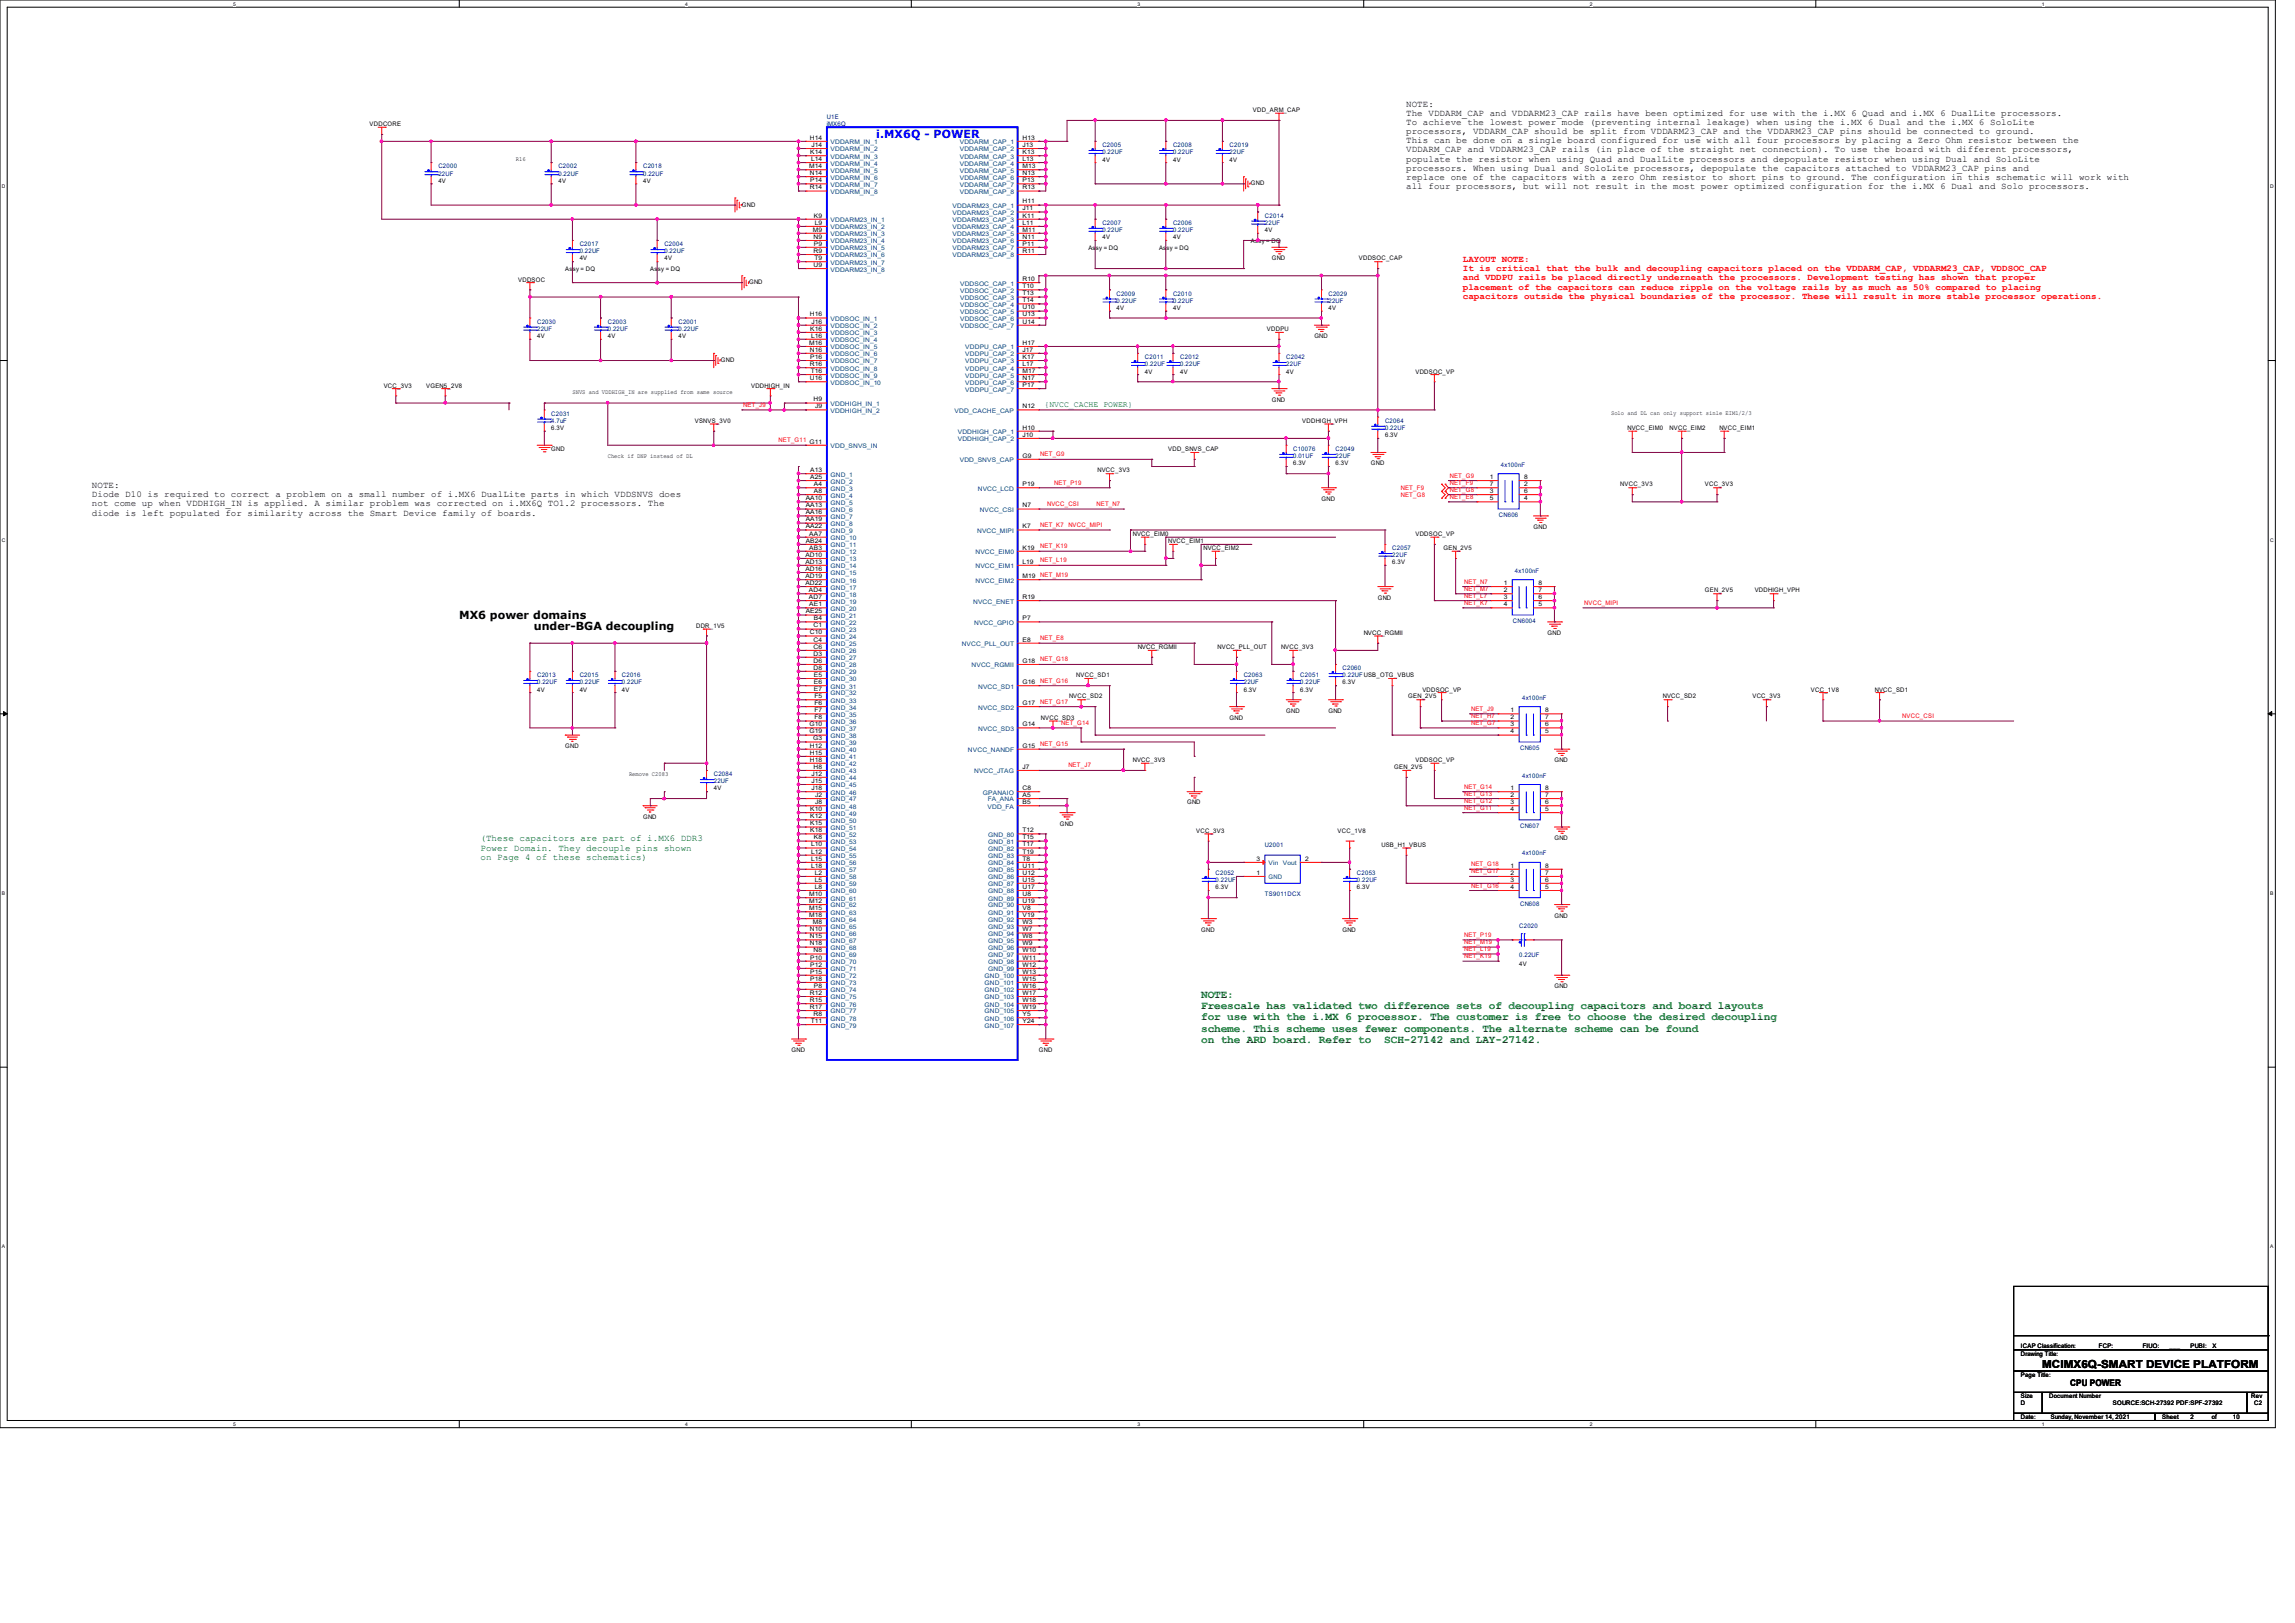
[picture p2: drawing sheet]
<svg xmlns="http://www.w3.org/2000/svg" width="297mm" height="210mm" viewBox="0 0 297 210" stroke-linecap="round" stroke-linejoin="round" font-family="sans-serif">
<defs><g id="words">
<text font-size="1.4" fill="#00f" x="113.4" y="17.9">i.MX6Q - POWER</text>
<g font-size="1.4">
<text x="59.4" y="80.1">MX6 power domains</text>
<text x="69.1" y="81.5">under-BGA decoupling</text>
<text x="264.3" y="177">MCIMX6Q-SMART DEVICE PLATFORM</text>
</g>
<g font-size="1.4" fill="#008000">
<text x="155.4" y="129.2">NOTE:</text>
<text x="155.4" y="130.6">Freescale has validated two difference sets of decoupling capacitors and board layouts</text>
<text x="155.4" y="132">for use with the i.MX 6 processor. The customer is free to choose the desired decoupling</text>
<text x="155.4" y="133.5">scheme. This scheme uses fewer components. The alternate scheme can be found</text>
<text x="155.4" y="134.9">on the ARD board. Refer to</text>
<text x="179.2" y="134.9">SCH-27142 and LAY-27142.</text>
</g>
<g font-size="1.2">
<text x="182" y="13.8">NOTE:</text>
<text x="182" y="15">The VDDARM_CAP and VDDARM23_CAP rails have been optimized for use with the i.MX 6 Quad and i.MX 6 DualLite processors.</text>
<text x="182" y="16.2">To achieve the lowest power mode (preventing internal leakage) when using the i.MX 6 Dual and the i.MX 6 SoloLite</text>
<text x="182" y="17.4">processors, VDDARM_CAP should be split from VDDARM23_CAP and the VDDARM23_CAP pins should be connected to ground.</text>
<text x="182" y="18.5">This can be done on a single board configured for use with all four processors by placing a Zero Ohm resistor between the</text>
<text x="182" y="19.7">VDDARM_CAP and VDDARM23_CAP rails (in place of the straight net connection). To use the board with different processors,</text>
<text x="182" y="20.9">populate the resistor when using Quad and DualLite processors and depopulate resistor when using Dual and SoloLite</text>
<text x="182" y="22.1">processors. When using Dual and SoloLite processors, depopulate the capacitors attached to VDDARM23_CAP pins and</text>
<text x="182" y="23.3">replace one of the capacitors with a zero Ohm resistor to short pins to ground. The configuration in this schematic will work with</text>
<text x="182" y="24.5">all four processors, but will not result in the most power optimized configuration for the i.MX 6 Dual and Solo processors.</text>
<text x="11.9" y="63.2">NOTE:</text>
<text x="11.9" y="64.3">Diode D10 is required to correct a problem on a small number of i.MX6 DualLite parts in which VDDSNVS does</text>
<text x="11.9" y="65.5">not come up when VDDHIGH_IN is applied. A similar problem was corrected on i.MX6Q TO1.2 processors. The</text>
<text x="11.9" y="66.7">diode is left populated for similarity across the Smart Device family of boards.</text>
<text x="267.9" y="179.4">CPU POWER</text>
</g>
<g font-size="1.2" fill="#f00">
<text x="189.3" y="33.9">LAYOUT NOTE:</text>
<text x="189.3" y="35.1">It is critical that the bulk and decoupling capacitors placed on the VDDARM_CAP, VDDARM23_CAP, VDDSOC_CAP</text>
<text x="189.3" y="36.3">and VDDPU rails be placed directly underneath the processors. Development testing has shown that proper</text>
<text x="189.3" y="37.5">placement of the capacitors can reduce ripple on the voltage rails by as much as 50% compared to placing</text>
<text x="189.3" y="38.7">capacitors outside the physical boundaries of the processor. These will result in more stable processor operations.</text>
</g>
<g font-size="1.2" fill="#008000">
<text x="62.2" y="108.9">(These capacitors are part of i.MX6 DDR3</text>
<text x="62.2" y="110.1">Power Domain. They decouple pins shown</text>
<text x="62.2" y="111.3">on Page 4 of these schematics)</text>
</g>
<text font-size="1.1" fill="#008000" x="135.2" y="52.7">{NVCC_CACHE POWER}</text>
<g font-size=".8">
<text x="47.8" y="16.3">VDDCORE</text>
<text x="162.1" y="14.5">VDD_ARM_CAP</text>
<text x="56.7" y="23.6">4V</text>
<text x="66.8" y="20.8">R16</text>
<text x="72.3" y="23.6">4V</text>
<text x="83.2" y="23.6">4V</text>
<text x="104.7" y="21.8">M14</text>
<text x="104.8" y="18.1">H14</text>
<text x="104.8" y="22.6">N14</text>
<text x="104.9" y="19.9">K14</text>
<text x="104.9" y="23.6">P14</text>
<text x="105" y="20.8">L14</text>
<text x="105" y="19">J14</text>
<text x="132.3" y="18.1">H13</text>
<text x="132.3" y="19">J13</text>
<text x="132.3" y="19.9">K13</text>
<text x="132.3" y="20.8">L13</text>
<text x="132.3" y="21.8">M13</text>
<text x="132.3" y="22.6">N13</text>
<text x="132.3" y="23.6">P13</text>
<text x="142.7" y="20.9">4V</text>
<text x="151.8" y="20.9">4V</text>
<text x="159.1" y="20.9">4V</text>
<text x="96" y="26.8">GND</text>
<text x="104.8" y="24.5">R14</text>
<text x="105.2" y="30">M9</text>
<text x="105.3" y="28.2">K9</text>
<text x="105.5" y="29.1">L9</text>
<text x="132.3" y="24.5">R13</text>
<text x="132.3" y="26.3">H11</text>
<text x="132.3" y="27.2">J11</text>
<text x="132.3" y="28.2">K11</text>
<text x="132.3" y="29.1">L11</text>
<text x="132.3" y="30">M11</text>
<text x="161.9" y="24">GND</text>
<text x="73.2" y="35.1">Assy = DQ</text>
<text x="75" y="33.7">4V</text>
<text x="84.2" y="35.1">Assy = DQ</text>
<text x="86" y="33.7">4V</text>
<text x="105.3" y="30.9">N9</text>
<text x="105.3" y="32.7">R9</text>
<text x="105.3" y="34.5">U9</text>
<text x="105.3" y="31.8">P9</text>
<text x="105.4" y="33.7">T9</text>
<text x="132.3" y="32.7">R11</text>
<text x="132.3" y="30.9">N11</text>
<text x="132.3" y="31.8">P11</text>
<text x="140.9" y="32.3">Assy = DQ</text>
<text x="142.7" y="30.9">4V</text>
<text x="150" y="32.3">Assy = DQ</text>
<text x="151.8" y="30.9">4V</text>
<text x="161.9" y="31.4">Assy = DQ</text>
<text x="163.7" y="30.1">4V</text>
<text x="164.6" y="33.7">GND</text>
<text x="175.9" y="33.7">VDDSOC_CAP</text>
<text x="67.1" y="36.4">VDDSOC</text>
<text x="96.9" y="36.8">GND</text>
<text x="104.8" y="40.9">H16</text>
<text x="105" y="41.9">J16</text>
<text x="132.3" y="36.4">R10</text>
<text x="132.3" y="37.3">T10</text>
<text x="132.3" y="38.2">T13</text>
<text x="132.3" y="39.1">T14</text>
<text x="132.3" y="40">U10</text>
<text x="132.3" y="40.9">U13</text>
<text x="132.3" y="41.9">U14</text>
<text x="144.5" y="40.1">4V</text>
<text x="151.8" y="40.1">4V</text>
<text x="171.9" y="40.1">4V</text>
<text x="69.5" y="43.8">4V</text>
<text x="78.7" y="43.8">4V</text>
<text x="87.8" y="43.8">4V</text>
<text x="93.3" y="46.9">GND</text>
<text x="104.7" y="44.6">M16</text>
<text x="104.8" y="45.5">N16</text>
<text x="104.8" y="47.4">R16</text>
<text x="104.9" y="42.8">K16</text>
<text x="104.9" y="46.4">P16</text>
<text x="105" y="43.7">L16</text>
<text x="132.3" y="45.5">J17</text>
<text x="132.3" y="46.4">K17</text>
<text x="132.3" y="47.4">L17</text>
<text x="132.3" y="44.6">H17</text>
<text x="164" y="42.8">VDDPU</text>
<text x="170.1" y="43.8">GND</text>
<text x="49.7" y="50.2">VCC_3V3</text>
<text x="55.2" y="50.2">VGEN5_2V8</text>
<text x="74.1" y="51">SNVS and VDDHIGH_IN are supplied from same source</text>
<text x="97.2" y="50.2">VDDHIGH_IN</text>
<text x="104.8" y="49.2">U16</text>
<text x="104.9" y="48.3">T16</text>
<text x="105.3" y="51.9">H9</text>
<text x="105.5" y="52.8">J9</text>
<text x="132.3" y="52.8">N12</text>
<text x="132.3" y="48.3">M17</text>
<text x="132.3" y="49.2">N17</text>
<text x="132.3" y="50.1">P17</text>
<text x="148.2" y="48.3">4V</text>
<text x="152.7" y="48.3">4V</text>
<text x="164.6" y="52">GND</text>
<text x="166.5" y="48.3">4V</text>
<text x="183.2" y="48.3">VDDSOC_VP</text>
<text x="208.5" y="53.7">Solo and DL can only support sinle EIM1/2/3</text>
<text x="71.3" y="58.4">GND</text>
<text x="71.3" y="55.6">6.3V</text>
<text x="78.7" y="59.2">Check if DNP instead of DL</text>
<text x="89.9" y="54.7">VSNVS_3V0</text>
<text x="132.3" y="55.6">H10</text>
<text x="132.3" y="56.5">J10</text>
<text x="132.3" y="59.2">G9</text>
<text x="151.2" y="58.4">VDD_SNVS_CAP</text>
<text x="168.5" y="54.7">VDDHIGH_VPH</text>
<text x="179.2" y="56.6">6.3V</text>
<text x="210.6" y="55.6">NVCC_EIM0</text>
<text x="216.1" y="55.6">NVCC_EIM2</text>
<text x="222.5" y="55.6">NVCC_EIM1</text>
<text x="104.3" y="64.7">AA10</text>
<text x="104.3" y="65.7">AA13</text>
<text x="104.9" y="61.1">A13</text>
<text x="104.9" y="62">A25</text>
<text x="105.3" y="62.9">A4</text>
<text x="105.3" y="63.8">A8</text>
<text x="132.3" y="62.9">P19</text>
<text x="132.3" y="65.7">N7</text>
<text x="142" y="61.1">NVCC_3V3</text>
<text x="167.4" y="60.2">6.3V</text>
<text x="171" y="64.8">GND</text>
<text x="172.9" y="60.2">6.3V</text>
<text x="177.4" y="60.2">GND</text>
<text x="192.8" y="62">1</text>
<text x="192.8" y="62.9">7</text>
<text x="192.8" y="63.8">3</text>
<text x="192.8" y="64.7">5</text>
<text x="197.2" y="64.7">4</text>
<text x="197.2" y="63.8">6</text>
<text x="197.2" y="62.9">2</text>
<text x="197.2" y="62">8</text>
<text x="209.7" y="62.9">NVCC_3V3</text>
<text x="220.7" y="62.9">VCC_3V3</text>
<text x="104.3" y="66.5">AA16</text>
<text x="104.3" y="67.5">AA19</text>
<text x="104.3" y="68.4">AA22</text>
<text x="104.3" y="70.2">AB24</text>
<text x="104.7" y="69.3">AA7</text>
<text x="104.7" y="71.1">AB3</text>
<text x="132.3" y="71.1">K19</text>
<text x="132.3" y="68.4">K7</text>
<text x="146.6" y="69.3">NVCC_EIM0</text>
<text x="151.2" y="70.3">NVCC_EIM1</text>
<text x="155.8" y="71.2">NVCC_EIM2</text>
<text x="183.2" y="69.3">VDDSOC_VP</text>
<text x="186.8" y="71.2">GEN_2V5</text>
<text x="198.5" y="68.5">GND</text>
<text x="104.2" y="72">AD10</text>
<text x="104.2" y="72.9">AD13</text>
<text x="104.2" y="73.9">AD16</text>
<text x="104.2" y="74.8">AD19</text>
<text x="104.2" y="75.7">AD22</text>
<text x="104.7" y="76.6">AD4</text>
<text x="104.7" y="77.5">AD7</text>
<text x="132.3" y="72.9">L19</text>
<text x="132.3" y="77.5">R19</text>
<text x="132.3" y="74.8">M19</text>
<text x="178.3" y="77.6">GND</text>
<text x="180.2" y="73">6.3V</text>
<text x="194.6" y="75.7">1</text>
<text x="194.6" y="76.6">2</text>
<text x="194.6" y="77.5">3</text>
<text x="199.1" y="77.5">6</text>
<text x="199.1" y="76.6">7</text>
<text x="199.1" y="75.7">8</text>
<text x="220.7" y="76.7">GEN_2V5</text>
<text x="227.1" y="76.7">VDDHIGH_VPH</text>
<text x="90.1" y="81.2">DDR_1V5</text>
<text x="104.3" y="79.4">AE25</text>
<text x="104.7" y="78.4">AE1</text>
<text x="104.8" y="82.1">C10</text>
<text x="105.3" y="81.2">C1</text>
<text x="105.3" y="83">C4</text>
<text x="105.3" y="83.9">C6</text>
<text x="105.3" y="80.3">B4</text>
<text x="132.3" y="83">E8</text>
<text x="132.3" y="80.3">P7</text>
<text x="147.2" y="84">NVCC_RGMII</text>
<text x="157.6" y="84">NVCC_PLL_OUT</text>
<text x="165.8" y="84">NVCC_3V3</text>
<text x="176.5" y="82.2">NVCC_RGMII</text>
<text x="194.6" y="78.4">4</text>
<text x="199.1" y="78.4">5</text>
<text x="200.3" y="82.2">GND</text>
<text x="69.5" y="89.5">4V</text>
<text x="75" y="89.5">4V</text>
<text x="80.5" y="89.5">4V</text>
<text x="105.3" y="84.8">D3</text>
<text x="105.3" y="85.8">D6</text>
<text x="105.3" y="86.7">D8</text>
<text x="105.3" y="87.6">E5</text>
<text x="105.3" y="88.5">E6</text>
<text x="105.3" y="89.4">E7</text>
<text x="132.3" y="85.8">G18</text>
<text x="132.3" y="88.5">G16</text>
<text x="139.3" y="87.6">NVCC_SD1</text>
<text x="161" y="89.5">6.3V</text>
<text x="168.3" y="89.5">6.3V</text>
<text x="173.7" y="88.6">6.3V</text>
<text x="184.1" y="89.5">VDDSOC_VP</text>
<text x="234.4" y="89.5">VCC_1V8</text>
<text x="242.6" y="89.5">NVCC_SD1</text>
<text x="104.8" y="94">G10</text>
<text x="104.8" y="94.9">G19</text>
<text x="105.2" y="95.8">G3</text>
<text x="105.4" y="90.3">F5</text>
<text x="105.4" y="91.2">F6</text>
<text x="105.4" y="92.2">F7</text>
<text x="105.4" y="93.1">F8</text>
<text x="132.3" y="94">G14</text>
<text x="132.3" y="91.2">G17</text>
<text x="134.7" y="93.1">NVCC_SD3</text>
<text x="138.4" y="90.4">NVCC_SD2</text>
<text x="159.1" y="93.1">GND</text>
<text x="166.5" y="92.2">GND</text>
<text x="171.9" y="92.2">GND</text>
<text x="182.3" y="90.4">GEN_2V5</text>
<text x="195.5" y="92.2">1</text>
<text x="195.5" y="93.1">2</text>
<text x="195.5" y="94">3</text>
<text x="195.5" y="94.9">4</text>
<text x="200" y="94.9">5</text>
<text x="200" y="94">6</text>
<text x="200" y="93.1">7</text>
<text x="200" y="92.2">8</text>
<text x="215.2" y="90.4">NVCC_SD2</text>
<text x="226.8" y="90.4">VCC_3V3</text>
<text x="73.2" y="96.8">GND</text>
<text x="81.4" y="100.4">Remove C2083</text>
<text x="104.8" y="96.7">H12</text>
<text x="104.8" y="97.7">H15</text>
<text x="104.8" y="98.5">H18</text>
<text x="105" y="100.4">J12</text>
<text x="105" y="101.3">J15</text>
<text x="105.3" y="99.5">H8</text>
<text x="132.3" y="96.7">G15</text>
<text x="132.3" y="99.5">J7</text>
<text x="146.6" y="98.6">NVCC_3V3</text>
<text x="180.4" y="99.5">GEN_2V5</text>
<text x="183.2" y="98.6">VDDSOC_VP</text>
<text x="201.2" y="98.6">GND</text>
<text x="83.2" y="105.9">GND</text>
<text x="92.4" y="102.3">4V</text>
<text x="104.9" y="104.9">K10</text>
<text x="104.9" y="105.9">K12</text>
<text x="104.9" y="106.8">K15</text>
<text x="104.9" y="107.7">K18</text>
<text x="105" y="102.2">J18</text>
<text x="105.5" y="103.1">J2</text>
<text x="105.5" y="104.1">J8</text>
<text x="132.3" y="104.1">B5</text>
<text x="132.3" y="102.2">C8</text>
<text x="132.3" y="107.7">T12</text>
<text x="132.3" y="103.1">A5</text>
<text x="137.2" y="106.8">GND</text>
<text x="153.6" y="104.1">GND</text>
<text x="154.8" y="107.8">VCC_3V3</text>
<text x="173.1" y="107.8">VCC_1V8</text>
<text x="195.5" y="102.2">1</text>
<text x="195.5" y="103.1">2</text>
<text x="195.5" y="104.1">3</text>
<text x="195.5" y="104.9">4</text>
<text x="200" y="104.9">5</text>
<text x="200" y="104.1">6</text>
<text x="200" y="103.1">7</text>
<text x="200" y="102.2">8</text>
<text x="105" y="109.5">L10</text>
<text x="105" y="110.4">L12</text>
<text x="105" y="111.4">L15</text>
<text x="105" y="112.3">L18</text>
<text x="105.3" y="108.6">K8</text>
<text x="105.5" y="113.2">L2</text>
<text x="132.3" y="108.6">T15</text>
<text x="132.3" y="109.5">T17</text>
<text x="132.3" y="110.4">T19</text>
<text x="132.3" y="111.4">T8</text>
<text x="132.3" y="112.3">U11</text>
<text x="132.3" y="113.2">U12</text>
<text x="162.6" y="113.2">1</text>
<text x="162.6" y="111.4">3</text>
<text x="168.9" y="111.4">2</text>
<text x="178.8" y="109.6">USB_H1_VBUS</text>
<text x="195.5" y="112.3">1</text>
<text x="195.5" y="113.2">2</text>
<text x="200" y="113.2">7</text>
<text x="200" y="112.3">8</text>
<text x="201.2" y="108.7">GND</text>
<text x="104.7" y="115.9">M10</text>
<text x="104.7" y="116.8">M12</text>
<text x="104.7" y="117.8">M15</text>
<text x="104.7" y="118.7">M18</text>
<text x="105.2" y="119.6">M8</text>
<text x="105.5" y="114.1">L5</text>
<text x="105.5" y="115">L8</text>
<text x="132.3" y="114.1">U15</text>
<text x="132.3" y="115">U17</text>
<text x="132.3" y="115.9">U8</text>
<text x="132.3" y="116.8">U19</text>
<text x="132.3" y="117.8">V8</text>
<text x="132.3" y="118.7">V19</text>
<text x="132.3" y="119.6">W3</text>
<text x="157.3" y="115.1">6.3V</text>
<text x="175.6" y="115.1">6.3V</text>
<text x="195.5" y="114.1">3</text>
<text x="195.5" y="115">4</text>
<text x="200" y="115">5</text>
<text x="200" y="114.1">6</text>
<text x="201.2" y="118.7">GND</text>
<text x="104.8" y="120.5">N10</text>
<text x="104.8" y="121.4">N15</text>
<text x="104.8" y="122.3">N18</text>
<text x="104.9" y="126">P15</text>
<text x="104.9" y="125.1">P12</text>
<text x="104.9" y="124.2">P10</text>
<text x="105.3" y="123.2">N8</text>
<text x="132.3" y="120.5">W7</text>
<text x="132.3" y="121.4">W8</text>
<text x="132.3" y="122.3">W9</text>
<text x="132.3" y="123.2">W10</text>
<text x="132.3" y="124.2">W11</text>
<text x="132.3" y="125.1">W12</text>
<text x="132.3" y="126">W13</text>
<text x="155.5" y="120.6">GND</text>
<text x="173.7" y="120.6">GND</text>
<text x="196.6" y="125">4V</text>
<text x="104.8" y="128.7">R12</text>
<text x="104.8" y="129.7">R15</text>
<text x="104.8" y="130.6">R17</text>
<text x="104.9" y="126.9">P18</text>
<text x="105.3" y="131.5">R8</text>
<text x="105.3" y="127.8">P8</text>
<text x="132.3" y="126.9">W15</text>
<text x="132.3" y="127.8">W16</text>
<text x="132.3" y="128.7">W17</text>
<text x="132.3" y="129.7">W18</text>
<text x="132.3" y="130.6">W19</text>
<text x="132.3" y="131.5">Y5</text>
<text x="201.2" y="127.9">GND</text>
<text x="102.5" y="136.1">GND</text>
<text x="104.9" y="132.4">T11</text>
<text x="132.3" y="132.4">Y24</text>
<text x="134.5" y="136.1">GND</text>
<text x="261.5" y="175.4">Drawing Title:</text>
<text x="261.5" y="178.2">Page Title:</text>
<text x="261.5" y="174.5">ICAP Classification:</text>
<text x="271.6" y="174.5">FCP:</text>
<text x="277.3" y="174.5">FIUO:</text>
<text x="280.8" y="174.5">___</text>
<text x="283.5" y="174.5">PUBI:</text>
<text x="286.3" y="174.5">X</text>
<text x="261.5" y="180.9">Size</text>
<text x="261.5" y="183.6">Date:</text>
<text x="261.5" y="181.8">D</text>
<text x="265.2" y="180.9">Document Number</text>
<text x="265.4" y="183.6">Sunday, November 14, 2021</text>
<text x="273.4" y="181.8">SOURCE:SCH-27392 PDF:SPF-27392</text>
<text x="279.8" y="183.6">Sheet</text>
<text x="283.5" y="183.6">2</text>
<text x="286.2" y="183.6">of</text>
<text x="289" y="183.6">10</text>
<text x="291.3" y="180.9">Rev</text>
<text x="291.7" y="181.8">C2</text>
</g>
<g font-size=".8" fill="#000080">
<text x="107" y="15.4">U1E</text>
<text x="107" y="16.3">iMX6Q</text>
<text x="56.7" y="21.8">C2000</text>
<text x="56.7" y="22.7">22UF</text>
<text x="72.3" y="21.8">C2002</text>
<text x="72.3" y="22.7">0.22UF</text>
<text x="83.2" y="21.8">C2018</text>
<text x="83.2" y="22.7">0.22UF</text>
<text x="142.7" y="19">C2005</text>
<text x="142.7" y="20">0.22UF</text>
<text x="151.8" y="19">C2008</text>
<text x="151.8" y="20">0.22UF</text>
<text x="159.1" y="19">C2019</text>
<text x="159.1" y="20">22UF</text>
<text x="142.7" y="29.1">C2007</text>
<text x="151.8" y="29.1">C2006</text>
<text x="163.7" y="28.2">C2014</text>
<text x="163.7" y="29.1">22UF</text>
<text x="75" y="31.9">C2017</text>
<text x="75" y="32.8">0.22UF</text>
<text x="86" y="31.9">C2004</text>
<text x="86" y="32.8">0.22UF</text>
<text x="142.7" y="30.1">0.22UF</text>
<text x="151.8" y="30.1">0.22UF</text>
<text x="69.5" y="41.9">C2030</text>
<text x="78.7" y="41.9">C2003</text>
<text x="87.8" y="41.9">C2001</text>
<text x="144.5" y="38.3">C2009</text>
<text x="144.5" y="39.2">0.22UF</text>
<text x="151.8" y="38.3">C2010</text>
<text x="151.8" y="39.2">0.22UF</text>
<text x="171.9" y="38.3">C2029</text>
<text x="171.9" y="39.2">22UF</text>
<text x="69.5" y="42.8">22UF</text>
<text x="78.7" y="42.8">0.22UF</text>
<text x="87.8" y="42.8">0.22UF</text>
<text x="148.2" y="46.5">C2011</text>
<text x="148.2" y="47.4">0.22UF</text>
<text x="152.7" y="46.5">C2012</text>
<text x="152.7" y="47.4">0.22UF</text>
<text x="166.5" y="46.5">C2042</text>
<text x="166.5" y="47.4">22UF</text>
<text x="71.3" y="53.8">C2031</text>
<text x="71.3" y="54.7">4.7uF</text>
<text x="167.4" y="58.4">C10076</text>
<text x="167.4" y="59.3">0.01UF</text>
<text x="172.9" y="58.4">C2049</text>
<text x="172.9" y="59.3">22UF</text>
<text x="179.2" y="54.7">C2064</text>
<text x="179.2" y="55.6">0.22UF</text>
<text x="194.2" y="60.4">4x100nF</text>
<text x="180.2" y="71.2">C2057</text>
<text x="194" y="66.9">CN606</text>
<text x="180.2" y="72.1">22UF</text>
<text x="196.1" y="74.1">4x100nF</text>
<text x="195.8" y="80.6">CN6004</text>
<text x="69.5" y="87.6">C2013</text>
<text x="69.5" y="88.6">0.22UF</text>
<text x="75" y="87.6">C2015</text>
<text x="75" y="88.6">0.22UF</text>
<text x="80.5" y="87.6">C2016</text>
<text x="80.5" y="88.6">0.22UF</text>
<text x="161" y="87.6">C2063</text>
<text x="161" y="88.6">22UF</text>
<text x="168.3" y="87.6">C2051</text>
<text x="168.3" y="88.6">0.22UF</text>
<text x="173.7" y="86.7">C2060</text>
<text x="173.7" y="87.6">0.22UFUSB_OTG_VBUS</text>
<text x="197" y="90.6">4x100nF</text>
<text x="92.4" y="100.5">C2084</text>
<text x="92.4" y="101.3">22UF</text>
<text x="196.7" y="97.1">CN605</text>
<text x="197" y="100.6">4x100nF</text>
<text x="196.7" y="107.1">CN607</text>
<text x="157.3" y="113.2">C2052</text>
<text x="163.7" y="109.6">U2001</text>
<text x="175.6" y="113.2">C2053</text>
<text x="197" y="110.7">4x100nF</text>
<text x="157.3" y="114.2">0.22UF</text>
<text x="163.7" y="116">TS9011DCX</text>
<text x="175.6" y="114.2">0.22UF</text>
<text x="196.7" y="117.2">CN608</text>
<text x="196.6" y="120.1">C2020</text>
<text x="196.6" y="123.9">0.22UF</text>
</g>
<g font-size=".8" fill="#004080">
<text x="107.5" y="18.7">VDDARM_IN_1</text>
<text x="107.5" y="19.6">VDDARM_IN_2</text>
<text x="107.5" y="20.5">VDDARM_IN_3</text>
<text x="107.5" y="21.4">VDDARM_IN_4</text>
<text x="107.5" y="22.4">VDDARM_IN_5</text>
<text x="107.5" y="23.2">VDDARM_IN_6</text>
<text x="124.2" y="18.7">VDDARM_CAP_1</text>
<text x="124.2" y="19.6">VDDARM_CAP_2</text>
<text x="124.2" y="20.5">VDDARM_CAP_3</text>
<text x="124.2" y="21.4">VDDARM_CAP_4</text>
<text x="124.2" y="22.4">VDDARM_CAP_5</text>
<text x="124.2" y="23.2">VDDARM_CAP_6</text>
<text x="107.5" y="24.2">VDDARM_IN_7</text>
<text x="107.5" y="25.1">VDDARM_IN_8</text>
<text x="107.5" y="28.7">VDDARM23_IN_1</text>
<text x="107.5" y="29.7">VDDARM23_IN_2</text>
<text x="123.3" y="26.9">VDDARM23_CAP_1</text>
<text x="123.3" y="27.8">VDDARM23_CAP_2</text>
<text x="123.3" y="28.7">VDDARM23_CAP_3</text>
<text x="123.3" y="29.7">VDDARM23_CAP_4</text>
<text x="124.2" y="24.2">VDDARM_CAP_7</text>
<text x="124.2" y="25.1">VDDARM_CAP_8</text>
<text x="107.5" y="30.6">VDDARM23_IN_3</text>
<text x="107.5" y="31.5">VDDARM23_IN_4</text>
<text x="107.5" y="32.4">VDDARM23_IN_5</text>
<text x="107.5" y="33.3">VDDARM23_IN_6</text>
<text x="107.5" y="34.2">VDDARM23_IN_7</text>
<text x="107.5" y="35.1">VDDARM23_IN_8</text>
<text x="123.3" y="33.3">VDDARM23_CAP_8</text>
<text x="123.3" y="30.6">VDDARM23_CAP_5</text>
<text x="123.3" y="31.5">VDDARM23_CAP_6</text>
<text x="123.3" y="32.4">VDDARM23_CAP_7</text>
<text x="107.5" y="41.5">VDDSOC_IN_1</text>
<text x="124.3" y="37">VDDSOC_CAP_1</text>
<text x="124.3" y="37.9">VDDSOC_CAP_2</text>
<text x="124.3" y="38.8">VDDSOC_CAP_3</text>
<text x="124.3" y="39.7">VDDSOC_CAP_4</text>
<text x="124.3" y="40.6">VDDSOC_CAP_5</text>
<text x="124.3" y="41.5">VDDSOC_CAP_6</text>
<text x="107.5" y="46.1">VDDSOC_IN_6</text>
<text x="107.5" y="44.3">VDDSOC_IN_4</text>
<text x="107.5" y="43.4">VDDSOC_IN_3</text>
<text x="107.5" y="42.5">VDDSOC_IN_2</text>
<text x="107.5" y="47">VDDSOC_IN_7</text>
<text x="107.5" y="48">VDDSOC_IN_8</text>
<text x="107.5" y="45.2">VDDSOC_IN_5</text>
<text x="124.3" y="42.5">VDDSOC_CAP_7</text>
<text x="124.9" y="46.1">VDDPU_CAP_2</text>
<text x="124.9" y="47">VDDPU_CAP_3</text>
<text x="124.9" y="48">VDDPU_CAP_4</text>
<text x="124.9" y="45.2">VDDPU_CAP_1</text>
<text x="107.5" y="53.4">VDDHIGH_IN_2</text>
<text x="107.5" y="52.5">VDDHIGH_IN_1</text>
<text x="107.5" y="48.9">VDDSOC_IN_9</text>
<text x="107.5" y="49.8">VDDSOC_IN_10</text>
<text x="123.5" y="53.4">VDD_CACHE_CAP</text>
<text x="124.9" y="48.9">VDDPU_CAP_5</text>
<text x="124.9" y="49.8">VDDPU_CAP_6</text>
<text x="124.9" y="50.7">VDDPU_CAP_7</text>
<text x="107.5" y="58">VDD_SNVS_IN</text>
<text x="124" y="56.2">VDDHIGH_CAP_1</text>
<text x="124" y="57.1">VDDHIGH_CAP_2</text>
<text x="124.2" y="59.8">VDD_SNVS_CAP</text>
<text x="107.5" y="61.7">GND_1</text>
<text x="107.5" y="62.6">GND_2</text>
<text x="107.5" y="63.5">GND_3</text>
<text x="107.5" y="64.4">GND_4</text>
<text x="107.5" y="65.3">GND_5</text>
<text x="126.5" y="63.5">NVCC_LCD</text>
<text x="107.5" y="66.2">GND_6</text>
<text x="107.5" y="67.1">GND_7</text>
<text x="107.5" y="68.1">GND_8</text>
<text x="107.5" y="69">GND_9</text>
<text x="107.5" y="69.9">GND_10</text>
<text x="107.5" y="70.8">GND_11</text>
<text x="107.5" y="71.7">GND_12</text>
<text x="126.2" y="71.7">NVCC_EIM0</text>
<text x="126.5" y="69">NVCC_MIPI</text>
<text x="126.8" y="66.2">NVCC_CSI</text>
<text x="107.5" y="72.6">GND_13</text>
<text x="107.5" y="73.5">GND_14</text>
<text x="107.5" y="74.5">GND_15</text>
<text x="107.5" y="75.4">GND_16</text>
<text x="107.5" y="76.3">GND_17</text>
<text x="107.5" y="77.2">GND_18</text>
<text x="126.2" y="73.5">NVCC_EIM1</text>
<text x="126.2" y="75.4">NVCC_EIM2</text>
<text x="107.5" y="78.1">GND_19</text>
<text x="107.5" y="79">GND_20</text>
<text x="107.5" y="80">GND_21</text>
<text x="107.5" y="80.9">GND_22</text>
<text x="107.5" y="81.8">GND_23</text>
<text x="107.5" y="82.7">GND_24</text>
<text x="107.5" y="83.6">GND_25</text>
<text x="124.5" y="83.6">NVCC_PLL_OUT</text>
<text x="125.9" y="78.1">NVCC_ENET</text>
<text x="126.1" y="80.9">NVCC_GPIO</text>
<text x="107.5" y="84.5">GND_26</text>
<text x="107.5" y="85.4">GND_27</text>
<text x="107.5" y="86.4">GND_28</text>
<text x="107.5" y="87.2">GND_29</text>
<text x="107.5" y="88.2">GND_30</text>
<text x="107.5" y="89.1">GND_31</text>
<text x="107.5" y="90">GND_32</text>
<text x="125.7" y="86.4">NVCC_RGMII</text>
<text x="126.6" y="89.1">NVCC_SD1</text>
<text x="107.5" y="90.9">GND_33</text>
<text x="107.5" y="91.8">GND_34</text>
<text x="107.5" y="92.7">GND_35</text>
<text x="107.5" y="93.7">GND_36</text>
<text x="107.5" y="94.6">GND_37</text>
<text x="107.5" y="95.5">GND_38</text>
<text x="126.6" y="94.6">NVCC_SD3</text>
<text x="126.6" y="91.8">NVCC_SD2</text>
<text x="107.5" y="96.4">GND_39</text>
<text x="107.5" y="97.3">GND_40</text>
<text x="107.5" y="98.3">GND_41</text>
<text x="107.5" y="99.1">GND_42</text>
<text x="107.5" y="100.1">GND_43</text>
<text x="107.5" y="101">GND_44</text>
<text x="107.5" y="101.9">GND_45</text>
<text x="125.3" y="97.3">NVCC_NANDF</text>
<text x="126.1" y="100.1">NVCC_JTAG</text>
<text x="107.5" y="102.8">GND_46</text>
<text x="107.5" y="103.7">GND_47</text>
<text x="107.5" y="104.6">GND_48</text>
<text x="107.5" y="105.5">GND_49</text>
<text x="107.5" y="106.5">GND_50</text>
<text x="107.5" y="107.4">GND_51</text>
<text x="127.2" y="102.8">GPANAIO</text>
<text x="127.8" y="104.6">VDD_FA</text>
<text x="127.8" y="103.7">FA_ANA</text>
<text x="107.5" y="108.3">GND_52</text>
<text x="107.5" y="109.2">GND_53</text>
<text x="107.5" y="110.1">GND_54</text>
<text x="107.5" y="111">GND_55</text>
<text x="107.5" y="112">GND_56</text>
<text x="107.5" y="112.9">GND_57</text>
<text x="107.5" y="113.8">GND_58</text>
<text x="127.9" y="108.3">GND_80</text>
<text x="127.9" y="109.2">GND_81</text>
<text x="127.9" y="110.1">GND_82</text>
<text x="127.9" y="111">GND_83</text>
<text x="127.9" y="112">GND_84</text>
<text x="127.9" y="112.9">GND_85</text>
<text x="127.9" y="113.8">GND_86</text>
<text x="164.2" y="112">Vin</text>
<text x="164.2" y="113.8">GND</text>
<text x="166" y="112">Vout</text>
<text x="107.5" y="114.7">GND_59</text>
<text x="107.5" y="115.6">GND_60</text>
<text x="107.5" y="116.5">GND_61</text>
<text x="107.5" y="117.4">GND_62</text>
<text x="107.5" y="118.4">GND_63</text>
<text x="107.5" y="119.2">GND_64</text>
<text x="127.9" y="114.7">GND_87</text>
<text x="127.9" y="115.6">GND_88</text>
<text x="127.9" y="116.5">GND_89</text>
<text x="127.9" y="117.4">GND_90</text>
<text x="127.9" y="118.4">GND_91</text>
<text x="127.9" y="119.2">GND_92</text>
<text x="107.5" y="120.2">GND_65</text>
<text x="107.5" y="121.1">GND_66</text>
<text x="107.5" y="122">GND_67</text>
<text x="107.5" y="122.9">GND_68</text>
<text x="107.5" y="125.7">GND_71</text>
<text x="107.5" y="124.8">GND_70</text>
<text x="107.5" y="123.8">GND_69</text>
<text x="127.9" y="120.2">GND_93</text>
<text x="127.9" y="121.1">GND_94</text>
<text x="127.9" y="122">GND_95</text>
<text x="127.9" y="122.9">GND_96</text>
<text x="127.9" y="123.8">GND_97</text>
<text x="127.9" y="124.8">GND_98</text>
<text x="127.9" y="125.7">GND_99</text>
<text x="107.5" y="128.4">GND_74</text>
<text x="107.5" y="129.3">GND_75</text>
<text x="107.5" y="130.3">GND_76</text>
<text x="107.5" y="131.1">GND_77</text>
<text x="107.5" y="126.6">GND_72</text>
<text x="107.5" y="127.5">GND_73</text>
<text x="127.4" y="126.6">GND_100</text>
<text x="127.4" y="127.5">GND_101</text>
<text x="127.4" y="128.4">GND_102</text>
<text x="127.4" y="129.3">GND_103</text>
<text x="127.4" y="130.3">GND_104</text>
<text x="127.4" y="131.1">GND_105</text>
<text x="107.5" y="132.1">GND_78</text>
<text x="107.5" y="133">GND_79</text>
<text x="127.4" y="132.1">GND_106</text>
<text x="127.4" y="133">GND_107</text>
</g>
<g font-size=".8" fill="#f00">
<text x="96.2" y="52.7">NET_J9</text>
<text x="100.8" y="57.2">NET_G11 G11</text>
<text x="134.6" y="59.1">NET_G9</text>
<text x="135.5" y="65.5">NVCC_CSI</text>
<text x="136.4" y="62.7">NET_P19</text>
<text x="141.9" y="65.5">NET_N7</text>
<text x="181.3" y="64.3">NET_G8</text>
<text x="181.3" y="63.4">NET_F9</text>
<text x="187.6" y="61.8">NET_G9</text>
<text x="187.6" y="62.7">NET_F9</text>
<text x="187.6" y="63.6">NET_G8</text>
<text x="187.6" y="64.6">NET_E8</text>
<text x="134.6" y="68.2">NET_K7</text>
<text x="134.6" y="70.9">NET_K19</text>
<text x="138.3" y="68.2">NVCC_MIPI</text>
<text x="134.6" y="72.8">NET_L19</text>
<text x="134.6" y="74.6">NET_M19</text>
<text x="189.5" y="75.5">NET_N7</text>
<text x="189.5" y="77.3">NET_L7</text>
<text x="189.5" y="76.5">NET_M7</text>
<text x="134.6" y="82.8">NET_E8</text>
<text x="189.5" y="78.3">NET_K7</text>
<text x="205" y="78.3">NVCC_MIPI</text>
<text x="134.6" y="85.6">NET_G18</text>
<text x="134.6" y="88.3">NET_G16</text>
<text x="134.6" y="91.1">NET_G17</text>
<text x="137.3" y="93.8">NET_G14</text>
<text x="190.4" y="92.9">NET_H7</text>
<text x="190.4" y="93.8">NET_G7</text>
<text x="190.4" y="92">NET_J9</text>
<text x="246.2" y="92.9">NVCC_CSI</text>
<text x="134.6" y="96.6">NET_G15</text>
<text x="138.3" y="99.3">NET_J7</text>
<text x="189.5" y="104.8">NET_G11</text>
<text x="189.5" y="103.9">NET_G12</text>
<text x="189.5" y="103">NET_G13</text>
<text x="189.5" y="102.1">NET_G14</text>
<text x="190.4" y="112.1">NET_G18</text>
<text x="190.4" y="113">NET_G17</text>
<text x="190.4" y="114.8">NET_G16</text>
<text x="189.5" y="122.2">NET_M19</text>
<text x="189.5" y="123.1">NET_L19</text>
<text x="189.5" y="124">NET_K19</text>
<text x="189.5" y="121.2">NET_P19</text>
</g>
<g font-size=".6">
<text x="30.2" y=".7">5</text>
<text x="88.7" y=".7">4</text>
<text x="147.2" y=".7">3</text>
<text x="205.7" y=".7">2</text>
<text x="264.2" y=".7">1</text>
<text x=".3" y="24.4">D</text>
<text x="293.8" y="24.4">D</text>
<text x=".3" y="70.1">C</text>
<text x="293.8" y="70.1">C</text>
<text x=".3" y="115.8">B</text>
<text x="293.8" y="115.8">B</text>
<text x=".3" y="161.5">A</text>
<text x="293.8" y="161.5">A</text>
<text x="30.2" y="184.5">5</text>
<text x="88.7" y="184.5">4</text>
<text x="147.2" y="184.5">3</text>
<text x="205.7" y="184.5">2</text>
<text x="264.2" y="184.5">1</text>
</g>
</g></defs>
<path d="M0 0h294.5v184.7h-294.5zM.9 .9h292.6v182.9h-292.6z" fill="none" stroke="#000" stroke-width=".13"/>
<g fill="#fff">
<path d="M30.2 .1h.3v.7h-.3z"/>
<path d="M30.2 183.9h.3v.8h-.3z"/>
</g>
<path d="M59.4 0v.9M59.4 183.8v.9" fill="none" stroke="#000" stroke-width=".13"/>
<g fill="#fff">
<path d="M88.7 .1h.3v.7h-.3z"/>
<path d="M88.7 183.9h.3v.8h-.3z"/>
</g>
<path d="M117.9 0v.9M117.9 183.8v.9" fill="none" stroke="#000" stroke-width=".13"/>
<g fill="#fff">
<path d="M147.2 .1h.3v.7h-.3z"/>
<path d="M147.2 183.9h.3v.8h-.3z"/>
</g>
<path d="M176.5 0v.9M176.5 183.8v.9" fill="none" stroke="#000" stroke-width=".13"/>
<g fill="#fff">
<path d="M205.7 .1h.4v.7h-.4z"/>
<path d="M205.7 183.9h.4v.8h-.4z"/>
</g>
<path d="M235 0v.9M235 183.8v.9" fill="none" stroke="#000" stroke-width=".13"/>
<g fill="#fff">
<path d="M264.2 .1h.4v.7h-.4z"/>
<path d="M264.2 183.9h.4v.8h-.4z"/>
<path d="M.3 23.8h.4v.7h-.4z"/>
<path d="M293.8 23.8h.5v.7h-.5z"/>
<path d="M.3 69.5h.4v.7h-.4z"/>
<path d="M293.8 69.5h.5v.7h-.5z"/>
</g>
<path d="M0 46.7h.9M293.5 46.7h1" fill="none" stroke="#000" stroke-width=".13"/>
<g fill="#fff">
<path d="M.3 115.2h.4v.8h-.4z"/>
<path d="M293.8 115.2h.4v.8h-.4z"/>
</g>
<path d="M0 92.4h.9M293.5 92.4h1" fill="none" stroke="#000" stroke-width=".13"/>
<path d="M.5 92.1l.4 .3-.4 .2zM293.5 92.4l.5-.3v.5z" fill="#000" stroke="#000" stroke-width=".13"/>
<g fill="#fff">
<path d="M.3 161h.3v.7h-.3z"/>
<path d="M293.8 161h.4v.7h-.4z"/>
</g>
<path d="M0 138.1h.9M293.5 138.1h1M260.6 174.7h32.9v2.7h-32.9zM260.6 177.4h32.9v2.8h-32.9zM260.6 166.5h32.9v8.2h-32.9zM260.6 172.8h32.9M293.5 172.8h.1M260.6 180.2h3.7v2.7h-3.7zM260.6 182.9h18.3v.9h-18.3zM264.3 180.2h26.5v2.7h-26.5zM278.9 182.9h14.6v.9h-14.6zM290.8 180.2h2.7v2.7h-2.7z" fill="none" stroke="#000" stroke-width=".13"/>
<g fill="none" stroke="#f00" stroke-width=".13">
<path d="M48.9 16.5h1M49.4 17.4h.1M49.4 16.5v.9M49.9 16.5h.1M104.3 18.3h.1M104.3 19.2h.1M104.3 18.3h2.7M104.3 19.2h2.7M131.7 18.3h2.8M131.7 19.2h2.8M134.5 18.3h.1M134.5 19.2h.1"/>
<path d="M141.7 18.3h.1M141.7 18.3v.9M150.9 18.3h.1M150.9 18.3v.9M158.2 18.3h.1M158.2 18.3v.9M165.1 14.6h.9M165.5 15.6h.1M165.5 14.6v1M166 14.6h.1M55.8 21h.1M55.8 23.8h.1"/>
<path d="M55.8 21v1M55.8 22.9v.9M68.2 36.6h.8M68.6 37.5h.1M68.6 36.6v.9M69 36.6h.1M71.3 21h.1M71.3 23.8h.1M71.3 21v1M71.3 22.9v.9M74.1 31.1h.1M74.1 33.9h.1"/>
<path d="M74.1 31.1v.9M74.1 32.9v1M82.3 21h.1M82.3 23.8h.1M82.3 21v1M82.3 22.9v.9M85 31.1h.1M85 33.9h.1M85 31.1v.9M85 32.9v1M95.1 25.6h.1M95.1 25.6v1.8"/>
<path d="M95.4 25.9h.1M95.4 25.9v1.3M95.7 26.9h.1M95.7 26.2v.7M95.9 26.5h.1M95.9 26.5v.1M96 35.7h.1M96 35.7v1.8M96.3 35.9h.1M96.3 35.9v1.4M96.6 37h.1M96.6 36.2v.8"/>
<path d="M96.9 36.5h.1M96.9 36.5v.2M104.3 20.2h.1M104.3 21h.1M104.3 22h.1M104.3 22.9h.1M104.3 23.8h.1M104.3 24.7h.1M104.3 28.4h.1M104.3 29.3h.1M104.3 30.2h.1M104.3 31.1h.1"/>
<path d="M104.3 32h.1M104.3 32.9h.1M104.3 33.9h.1M104.3 34.8h.1M104.3 32h2.7M104.3 33.9h2.7M104.3 20.2h2.7M104.3 21h2.7M104.3 22h2.7M104.3 22.9h2.7M104.3 23.8h2.7M104.3 24.7h2.7"/>
<path d="M104.3 28.4h2.7M104.3 29.3h2.7M104.3 32.9h2.7M104.3 30.2h2.7M104.3 31.1h2.7M104.3 34.8h2.7M131.7 36.6h2.8M131.7 32h2.8M131.7 20.2h2.8M131.7 21h2.8M131.7 22h2.8M131.7 22.9h2.8"/>
<path d="M131.7 23.8h2.8M131.7 37.5h2.8M131.7 38.4h2.8M131.7 24.7h2.8M131.7 26.5h2.8M131.7 27.4h2.8M131.7 28.4h2.8M131.7 29.3h2.8M131.7 39.3h2.8M131.7 32.9h2.8M131.7 30.2h2.8M131.7 31.1h2.8"/>
<path d="M134.5 20.2h.1M134.5 21h.1M134.5 22h.1M134.5 36.6h.1M134.5 37.5h.1M134.5 38.4h.1M134.5 22.9h.1M134.5 23.8h.1M134.5 24.7h.1M134.5 26.5h.1M134.5 27.4h.1M134.5 28.4h.1"/>
<path d="M134.5 29.3h.1M134.5 39.3h.1M134.5 32.9h.1M134.5 30.2h.1M134.5 31.1h.1M134.5 32h.1M141.7 21h.1M141.7 28.4h.1M141.7 31.1h.1M141.7 20.2v.8M141.7 28.4v.9M141.7 30.2v.9"/>
<path d="M143.6 37.5h.1M143.6 37.5v.9M143.6 39.3v1M150.9 28.4h.1M150.9 31.1h.1M150.9 37.5h.1M150.9 21h.1M150.9 20.2v.8M150.9 28.4v.9M150.9 30.2v.9M150.9 37.5v.9M150.9 39.3v1"/>
<path d="M158.2 21h.1M158.2 20.2v.8M161 22.9h.1M161 22.9v1.8M161.2 23.2h.1M161.2 23.2v1.2M161.5 24.2h.1M161.5 23.4v.8M161.8 23.7h.1M161.8 23.7v.2M162.8 27.4h.1M162.8 30.2h.1"/>
<path d="M162.8 27.4v1M162.8 29.3v.9M164.6 32h1.9M164.9 32.3h1.3M165.1 32.6h.1M165.1 32.6h.8M165.4 32.9h.2M165.6 32.9h.1M166.2 32.3h.1M166.5 32h.1M171 37.5h.1M171 37.5v.9"/>
<path d="M171 39.3v1M177.9 33.9h.9M178.3 34.8h.1M178.3 33.9v.9M178.8 33.9h.1M50.8 50.3h.9M51.2 51.2h.1M51.2 50.3v.9M51.7 50.3h.1M57.1 50.3h1M57.6 51.2h.1M57.6 50.3v.9"/>
<path d="M58.1 50.3h.1M68.6 41.1h.1M68.6 43.9h.1M68.6 41.1v1M68.6 43v.9M69.5 57.6h1.8M69.8 57.9h1.3M70.1 58.2h.1M70.1 58.2h.7M70.3 58.5h.2M70.4 53h.1M70.4 55.8h.1"/>
<path d="M70.4 53v1M70.4 54.9v.9M70.5 58.5h.1M71.1 57.9h.1M71.3 57.6h.1M77.7 41.1h.1M77.7 43.9h.1M77.7 41.1v1M77.7 43v.9M86.9 41.1h.1M86.9 43.9h.1M86.9 41.1v1"/>
<path d="M86.9 43v.9M91.9 54.9h.9M92.4 55.8h.1M92.4 45.7h.1M92.4 45.7v1.9M92.4 54.9v.9M92.6 46h.1M92.6 46v1.3M92.8 54.9h.1M92.9 47h.1M92.9 46.3v.7M93.2 46.6h.1"/>
<path d="M93.2 46.6v.1M99.2 50.3h1M99.7 51.2h.1M99.7 50.3v.9M100.2 50.3h.1M104.3 45.7h.1M104.3 43.9h.1M104.3 43h.1M104.3 42.1h.1M104.3 46.7h.1M104.3 47.6h.1M104.3 53h.1"/>
<path d="M104.3 52.2h.1M104.3 57.6h.1M104.3 44.8h.1M104.3 41.1h.1M104.3 48.5h.1M104.3 49.4h.1M104.3 48.5h2.7M104.3 43h2.7M104.3 42.1h2.7M104.3 57.6h2.7M104.3 45.7h2.7M104.3 53h2.7"/>
<path d="M104.3 46.7h2.7M104.3 47.6h2.7M104.3 43.9h2.7M104.3 44.8h2.7M104.3 52.2h2.7M104.3 41.1h2.7M104.3 49.4h2.7M131.7 48.5h2.8M131.7 50.3h2.8M131.7 42.1h2.8M131.7 55.8h2.8M131.7 45.7h2.8"/>
<path d="M131.7 53h2.8M131.7 46.7h2.8M131.7 47.6h2.8M131.7 44.8h2.8M131.7 56.7h2.8M131.7 59.4h2.8M131.7 41.1h2.8M131.7 49.4h2.8M131.7 40.3h2.8M134.5 53h.1M134.5 45.7h.1M134.5 46.7h.1"/>
<path d="M134.5 47.6h.1M134.5 44.8h.1M134.5 55.8h.1M134.5 56.7h.1M134.5 59.4h.1M134.5 48.5h.1M134.5 40.3h.1M134.5 49.4h.1M134.5 50.3h.1M134.5 41.1h.1M134.5 42.1h.1M143.6 40.3h.1"/>
<path d="M147.2 45.7h.1M147.2 48.5h.1M147.2 45.7v1M147.2 47.6v.9M150.9 40.3h.1M151.8 45.7h.1M151.8 48.5h.1M151.8 45.7v1M151.8 47.6v.9M154.1 58.5h.9M154.6 59.4h.1M154.6 58.5v.9"/>
<path d="M155 58.5h.1M164.6 50.3h1.9M164.9 50.6h1.3M165.1 43h.9M165.1 50.8h.1M165.1 50.8h.8M165.4 51.1h.2M165.5 43.9h.1M165.5 45.7h.1M165.5 48.5h.1M165.5 43v.9M165.5 45.7v1"/>
<path d="M165.5 47.6v.9M165.6 51.1h.1M166 43h.1M166.2 50.6h.1M166.5 50.3h.1M166.5 57.6h.1M166.5 57.6v.9M166.5 59.4v1M170.1 42.1h1.8M170.3 42.3h1.4M170.6 42.6h.1M170.6 42.6h.8"/>
<path d="M170.9 42.9h.2M171 40.3h.1M171.1 42.9h.1M171.4 54.9h1M171.7 42.3h.1M171.9 55.8h.1M171.9 42.1h.1M171.9 57.6h.1M171.9 54.9v.9M171.9 57.6v.9M171.9 59.4v1M172.4 54.9h.1"/>
<path d="M177.4 58.5h1.8M177.7 58.8h1.3M178 59.1h.1M178 59.1h.7M178.2 59.4h.2M178.3 54h.1M178.3 56.7h.1M178.3 54v.9M178.3 55.8v.9M178.4 59.4h.1M179 58.8h.1M179.2 58.5h.1"/>
<path d="M185.2 48.5h.9M185.6 49.4h.1M185.6 48.5v.9M186.1 48.5h.1M210.8 55.8h.9M211.2 56.7h.1M211.2 55.8v.9M211.7 55.8h.1M217.2 55.8h.9M217.6 56.7h.1M217.6 55.8v.9M218.1 55.8h.1"/>
<path d="M222.7 55.8h.9M223.1 56.7h.1M223.1 55.8v.9M223.6 55.8h.1M104.3 61.3h.1M104.3 62.2h.1M104.3 63.1h.1M104.3 64h.1M104.3 64.9h.1M104.3 65.9h.1M104.3 66.8h.1M104.3 67.7h.1"/>
<path d="M104.3 68.6h.1M104.3 69.5h.1M104.3 70.4h.1M104.3 71.3h.1M104.3 72.3h.1M104.3 73.2h.1M104.3 74.1h.1M104.3 75h.1M104.3 75.9h.1M104.3 76.8h.1M104.3 77.7h.1M104.3 78.7h.1"/>
<path d="M104.3 79.6h.1M104.3 63.1h2.7M104.3 76.8h2.7M104.3 61.3h2.7M104.3 75.9h2.7M104.3 69.5h2.7M104.3 70.4h2.7M104.3 71.3h2.7M104.3 66.8h2.7M104.3 62.2h2.7M104.3 64h2.7M104.3 64.9h2.7"/>
<path d="M104.3 65.9h2.7M104.3 67.7h2.7M104.3 68.6h2.7M104.3 72.3h2.7M104.3 73.2h2.7M104.3 74.1h2.7M104.3 75h2.7M104.3 77.7h2.7M104.3 78.7h2.7M104.3 79.6h2.7M131.7 63.1h2.8M131.7 71.3h2.8"/>
<path d="M131.7 65.9h2.8M131.7 68.6h2.8M131.7 73.2h2.8M131.7 75h2.8M131.7 77.7h2.8M134.5 63.1h.1M134.5 71.3h.1M134.5 73.2h.1M134.5 77.7h.1M134.5 65.9h.1M134.5 75h.1M134.5 68.6h.1"/>
<path d="M143.1 61.3h.9M143.6 62.2h.1M143.6 61.3v.9M144 61.3h.1M147.7 69.5h.9M148.2 70.4h.1M148.2 69.5v.9M148.6 69.5h.1M151.3 70.4h1M151.8 71.3h.1M151.8 70.4v.9M152.3 70.4h.1"/>
<path d="M156.8 71.3h.9M157.3 72.3h.1M157.3 71.3v1M157.7 71.3h.1M166.5 60.4h.1M171 63.1h1.8M171.3 63.4h1.3M171.6 63.7h.1M171.6 63.7h.7M171.8 63.9h.2M171.9 60.4h.1M172 63.9h.1"/>
<path d="M172.6 63.4h.1M172.8 63.1h.1M178.3 75.9h1.9M178.6 76.2h1.3M178.9 76.5h.1M178.9 76.5h.7M179.2 76.8h.1M179.2 70.4h.1M179.2 73.2h.1M179.2 70.4v.9M179.2 72.3v.9M179.3 76.8h.1"/>
<path d="M179.9 76.2h.1M180.2 75.9h.1M185.2 69.5h.9M185.6 70.4h.1M185.6 69.5v.9M186.1 69.5h.1M186.6 64.5h.1M186.6 63.6h.1M186.6 62.7h.1M186.6 63.6l.4 .4-.4 .5M186.6 62.7l.4 .4-.4 .5M187 63.6h.1"/>
<path d="M187 64.5h.1M187 62.7h.1M187 63.6l.5 .4-.5 .5M187 62.7l.5 .4-.5 .5M187.9 71.3h.9M188.4 72.3h.1M188.4 71.3v1M188.8 71.3h.1M191.1 62.2h.1M191.1 63.1h.1M191.1 64h.1M191.1 64.9h.1"/>
<path d="M191.1 63.1h2.8M191.1 62.2h2.8M191.1 64h2.8M191.1 64.9h2.8M193 75.9h.1M193 76.8h.1M193 77.7h.1M193 78.7h.1M193 76.8h2.7M193 75.9h2.7M193 77.7h2.7M193 78.7h2.7"/>
<path d="M196.6 63.1h2.7M196.6 62.2h2.7M196.6 64h2.7M196.6 64.9h2.7M198.5 76.8h2.7M198.5 75.9h2.7M198.5 66.8h1.8M198.5 77.7h2.7M198.5 78.7h2.7M198.7 67.1h1.3M199 67.3h.1M199 67.3h.7"/>
<path d="M199.3 67.6h.1M199.3 64.9h.1M199.3 64h.1M199.3 63.1h.1M199.3 62.2h.1M199.4 67.6h.1M200 67.1h.1M200.3 66.8h.1M201.2 78.7h.1M201.2 77.7h.1M201.2 76.8h.1M201.2 75.9h.1"/>
<path d="M210.8 63.1h.9M211.2 64h.1M211.2 63.1v.9M211.7 63.1h.1M221.7 63.1h1M221.7 76.8h1M222.2 64h.1M222.2 77.7h.1M222.2 63.1v.9M222.2 76.8v.9M222.7 63.1h.1M222.7 76.8h.1"/>
<path d="M229.1 76.8h.9M229.5 77.7h.1M229.5 76.8v.9M230 76.8h.1M68.6 86.9h.1M68.6 89.6h.1M68.6 86.9v.9M68.6 88.7v.9M73.2 95.1h.1M73.2 95.1h1.8M73.4 95.4h.1M73.4 95.4h1.3"/>
<path d="M73.7 95.7h.8M74 95.9h.1M74 95.9h.2M74.1 86.9h.1M74.1 89.6h.1M74.1 86.9v.9M74.1 88.7v.9M74.5 95.7h.1M79.6 86.9h.1M79.6 89.6h.1M79.6 86.9v.9M79.6 88.7v.9"/>
<path d="M91 81.4h.1M91 81.4h.9M91.4 82.3h.1M91.4 99.7h.1M91.4 81.4v.9M91.4 99.7v.9M104.3 80.5h.1M104.3 81.4h.1M104.3 82.3h.1M104.3 83.2h.1M104.3 84.2h.1M104.3 85h.1"/>
<path d="M104.3 86h.1M104.3 86.9h.1M104.3 87.8h.1M104.3 88.7h.1M104.3 89.6h.1M104.3 90.6h.1M104.3 91.4h.1M104.3 92.4h.1M104.3 93.3h.1M104.3 94.2h.1M104.3 95.1h.1M104.3 96h.1"/>
<path d="M104.3 96.9h.1M104.3 97.9h.1M104.3 98.8h.1M104.3 99.7h.1M104.3 84.2h2.7M104.3 90.6h2.7M104.3 91.4h2.7M104.3 98.8h2.7M104.3 95.1h2.7M104.3 81.4h2.7M104.3 87.8h2.7M104.3 93.3h2.7"/>
<path d="M104.3 82.3h2.7M104.3 96.9h2.7M104.3 89.6h2.7M104.3 80.5h2.7M104.3 99.7h2.7M104.3 83.2h2.7M104.3 86h2.7M104.3 94.2h2.7M104.3 85h2.7M104.3 86.9h2.7M104.3 88.7h2.7M104.3 92.4h2.7"/>
<path d="M104.3 96h2.7M104.3 97.9h2.7M131.7 91.4h2.8M131.7 96.9h2.8M131.7 80.5h2.8M131.7 99.7h2.8M131.7 83.2h2.8M131.7 86h2.8M131.7 94.2h2.8M131.7 88.7h2.8M134.5 96.9h.1M134.5 83.2h.1"/>
<path d="M134.5 86h.1M134.5 94.2h.1M134.5 99.7h.1M134.5 91.4h.1M134.5 80.5h.1M134.5 88.7h.1M135.8 93.3h.9M136.3 94.2h.1M136.3 93.3v.9M136.7 93.3h.1M139.4 90.6h1M139.9 91.4h.1"/>
<path d="M139.9 90.6v.8M140.4 90.6h.1M140.4 87.8h.9M140.8 88.7h.1M140.8 87.8v.9M141.3 87.8h.1M147.7 98.8h.9M148.2 99.7h.1M148.2 98.8v.9M148.6 98.8h.1M148.6 84.2h.9M149.1 85h.1"/>
<path d="M149.1 84.2v.8M149.5 84.2h.1M159.1 91.4h1.9M159.4 91.7h1.3M159.6 84.2h.9M159.7 92h.1M159.7 92h.7M159.9 92.3h.2M160 85h.1M160 86.9h.1M160 89.6h.1M160 84.2v.8"/>
<path d="M160 86.9v.9M160 88.7v.9M160.1 92.3h.1M160.5 84.2h.1M160.7 91.7h.1M161 91.4h.1M166.5 90.6h1.8M166.7 90.8h1.3M166.9 84.2h.9M167 91.1h.1M167 91.1h.7M167.3 91.4h.1"/>
<path d="M167.3 85h.1M167.3 86.9h.1M167.3 89.6h.1M167.3 84.2v.8M167.3 86.9v.9M167.3 88.7v.9M167.4 91.4h.1M167.8 84.2h.1M168 90.8h.1M168.3 90.6h.1M171.9 90.6h1.8M172.2 90.8h1.3"/>
<path d="M172.5 91.1h.1M172.5 91.1h.7M172.8 91.4h.1M172.8 86h.1M172.8 88.7h.1M172.8 86v.9M172.8 87.8v.9M172.9 91.4h.1M173.5 90.8h.1M173.7 90.6h.1M177.9 82.3h.9M178.3 83.2h.1"/>
<path d="M178.3 82.3v.9M178.8 82.3h.1M179.7 87.8h.9M180.2 88.7h.1M180.2 87.8v.9M180.6 87.8h.1M181.5 99.7h1M182 99.7v.9M182.5 99.7h.1M183.3 90.6h1M183.8 91.4h.1M183.8 90.6v.8"/>
<path d="M184.3 90.6h.1M185.2 98.8h.9M185.6 99.7h.1M185.6 98.8v.9M186.1 98.8h.1M186.1 89.6h.9M186.6 90.6h.1M186.6 89.6v1M187 89.6h.1M193.9 92.4h.1M193.9 93.3h.1M193.9 94.2h.1"/>
<path d="M193.9 95.1h.1M193.9 95.1h2.7M193.9 93.3h2.7M193.9 94.2h2.7M193.9 92.4h2.7M199.3 95.1h2.8M199.3 93.3h2.8M199.3 94.2h2.8M199.3 92.4h2.8M200.3 80.5h1.8M200.5 80.8h1.3M200.8 81h.1"/>
<path d="M200.8 81h.7M201.1 81.3h.2M201.2 96.9h1.8M201.3 81.3h.1M201.5 97.2h1.2M201.7 97.5h.1M201.7 97.5h.8M201.8 80.8h.1M202 97.7h.2M202.1 80.5h.1M202.1 95.1h.1M202.1 94.2h.1"/>
<path d="M202.1 93.3h.1M202.1 92.4h.1M202.2 97.7h.1M202.7 97.2h.1M203 96.9h.1M215.3 90.6h1M215.8 91.4h.1M215.8 90.6v.8M216.3 90.6h.1M228.2 90.6h.9M228.6 91.4h.1M228.6 90.6v.8"/>
<path d="M229.1 90.6h.1M235.5 89.6h.9M235.9 90.6h.1M235.9 89.6v1M236.4 89.6h.1M242.8 89.6h.9M243.2 90.6h.1M243.2 89.6v1M243.7 89.6h.1M83.2 104.3h.1M83.2 104.3h1.8M83.5 104.5h.1"/>
<path d="M83.5 104.5h1.3M83.8 104.8h.7M84 105.1h.1M84 105.1h.2M84.5 104.8h.1M91.4 102.4h.1M91.4 101.5v.9M104.3 100.6h.1M104.3 101.5h.1M104.3 102.4h.1M104.3 103.3h.1M104.3 104.3h.1"/>
<path d="M104.3 105.2h.1M104.3 106.1h.1M104.3 107h.1M104.3 107.9h.1M104.3 108.8h.1M104.3 109.7h.1M104.3 110.7h.1M104.3 111.6h.1M104.3 112.5h.1M104.3 113.4h.1M104.3 114.3h.1M104.3 115.2h.1"/>
<path d="M104.3 116.2h.1M104.3 117.1h.1M104.3 118h.1M104.3 118.9h.1M104.3 119.8h.1M104.3 104.3h2.7M104.3 105.2h2.7M104.3 102.4h2.7M104.3 107h2.7M104.3 117.1h2.7M104.3 109.7h2.7M104.3 118.9h2.7"/>
<path d="M104.3 107.9h2.7M104.3 108.8h2.7M104.3 100.6h2.7M104.3 101.5h2.7M104.3 103.3h2.7M104.3 106.1h2.7M104.3 110.7h2.7M104.3 111.6h2.7M104.3 112.5h2.7M104.3 113.4h2.7M104.3 114.3h2.7M104.3 115.2h2.7"/>
<path d="M104.3 116.2h2.7M104.3 118h2.7M104.3 119.8h2.7M131.7 104.3h2.8M131.7 102.4h2.8M131.7 117.1h2.8M131.7 109.7h2.8M131.7 118.9h2.8M131.7 107.9h2.8M131.7 108.8h2.8M131.7 103.3h2.8M131.7 110.7h2.8"/>
<path d="M131.7 111.6h2.8M131.7 112.5h2.8M131.7 113.4h2.8M131.7 114.3h2.8M131.7 115.2h2.8M131.7 116.2h2.8M131.7 118h2.8M131.7 119.8h2.8M134.5 104.3h.1M134.5 102.4h.1M134.5 107.9h.1M134.5 108.8h.1"/>
<path d="M134.5 109.7h.1M134.5 110.7h.1M134.5 111.6h.1M134.5 112.5h.1M134.5 113.4h.1M134.5 114.3h.1M134.5 115.2h.1M134.5 103.3h.1M134.5 116.2h.1M134.5 117.1h.1M134.5 118h.1M134.5 118.9h.1"/>
<path d="M134.5 119.8h.1M137.2 105.2h1.8M137.5 105.5h1.2M137.7 105.7h.1M137.7 105.7h.8M138 106h.2M138.2 106h.1M138.7 105.5h.1M139 105.2h.1M153.6 102.4h1.8M153.9 102.7h1.3M154.2 103h.1"/>
<path d="M154.2 103h.7M154.5 103.3h.1M154.6 103.3h.1M155.2 102.7h.1M155.4 102.4h.1M155.4 118.9h1.9M155.7 119.2h1.3M155.9 107.9h.9M156 119.4h.1M156 119.4h.8M156.3 119.7h.2M156.4 108.8h.1"/>
<path d="M156.4 112.5h.1M156.4 115.2h.1M156.4 107.9v.9M156.4 112.5v.9M156.4 114.3v.9M156.5 119.7h.1M156.8 107.9h.1M157 119.2h.1M157.3 118.9h.1M161 113.4h.1M161 111.6h.1M161 111.6h2.7"/>
<path d="M161 113.4h2.7M168.3 111.6h2.7M171 111.6h.1M173.7 118.9h1.9M174 119.2h1.3M174.2 108.8h.9M174.3 119.4h.1M174.3 119.4h.7M174.6 119.7h.2M174.7 109.7h.1M174.7 112.5h.1M174.7 115.2h.1"/>
<path d="M174.7 108.8v.9M174.7 112.5v.9M174.7 114.3v.9M174.8 119.7h.1M175.1 108.8h.1M175.3 119.2h.1M175.6 118.9h.1M181.5 109.7h1M182 110.7h.1M182 100.6h.1M182 109.7v1M182.5 109.7h.1"/>
<path d="M193.9 102.4h.1M193.9 103.3h.1M193.9 104.3h.1M193.9 105.2h.1M193.9 112.5h.1M193.9 113.4h.1M193.9 114.3h.1M193.9 115.2h.1M193.9 104.3h2.7M193.9 105.2h2.7M193.9 102.4h2.7M193.9 103.3h2.7"/>
<path d="M193.9 112.5h2.7M193.9 113.4h2.7M193.9 114.3h2.7M193.9 115.2h2.7M199.3 104.3h2.8M199.3 105.2h2.8M199.3 102.4h2.8M199.3 103.3h2.8M199.3 112.5h2.8M199.3 113.4h2.8M199.3 114.3h2.8M199.3 115.2h2.8"/>
<path d="M201.2 107h1.8M201.2 117.1h1.8M201.5 107.3h1.2M201.5 117.3h1.2M201.7 107.6h.1M201.7 117.6h.1M201.7 107.6h.8M201.7 117.6h.8M202 107.8h.2M202 117.9h.2M202.1 105.2h.1M202.1 104.3h.1"/>
<path d="M202.1 103.3h.1M202.1 102.4h.1M202.1 115.2h.1M202.1 114.3h.1M202.1 113.4h.1M202.1 112.5h.1M202.2 107.8h.1M202.2 117.9h.1M202.7 107.3h.1M202.7 117.3h.1M203 107h.1M203 117.1h.1"/>
<path d="M102.4 134.5h1.9M102.7 134.7h1.3M103 135h.1M103 135h.7M103.3 135.3h.1M103.4 135.3h.1M104 134.7h.1M104.3 134.5h.1M104.3 128h.1M104.3 128.9h.1M104.3 129.9h.1M104.3 130.8h.1"/>
<path d="M104.3 131.7h.1M104.3 132.6h.1M104.3 120.7h.1M104.3 121.6h.1M104.3 122.6h.1M104.3 126.2h.1M104.3 127.1h.1M104.3 125.3h.1M104.3 124.4h.1M104.3 123.4h.1M104.3 126.2h2.7M104.3 128h2.7"/>
<path d="M104.3 128.9h2.7M104.3 129.9h2.7M104.3 130.8h2.7M104.3 131.7h2.7M104.3 132.6h2.7M104.3 120.7h2.7M104.3 121.6h2.7M104.3 122.6h2.7M104.3 127.1h2.7M104.3 125.3h2.7M104.3 124.4h2.7M104.3 123.4h2.7"/>
<path d="M131.7 126.2h2.8M131.7 128h2.8M131.7 128.9h2.8M131.7 129.9h2.8M131.7 130.8h2.8M131.7 131.7h2.8M131.7 132.6h2.8M131.7 120.7h2.8M131.7 121.6h2.8M131.7 122.6h2.8M131.7 127.1h2.8M131.7 125.3h2.8"/>
<path d="M131.7 124.4h2.8M131.7 123.4h2.8M134.5 120.7h.1M134.5 121.6h.1M134.5 122.6h.1M134.5 123.4h.1M134.5 124.4h.1M134.5 125.3h.1M134.5 126.2h.1M134.5 127.1h.1M134.5 128h.1M134.5 128.9h.1"/>
<path d="M134.5 129.9h.1M134.5 130.8h.1M134.5 131.7h.1M134.5 132.6h.1M134.5 134.5h1.8M134.7 134.7h1.3M135 135h.1M135 135h.7M135.3 135.3h.1M135.4 135.3h.1M136 134.7h.1M136.3 134.5h.1"/>
<path d="M195.7 121.6h.1M195.7 121.6h.9M197.5 121.6h1M198.5 121.6h.1M201.2 126.2h1.8M201.5 126.5h1.2M201.7 126.7h.1M201.7 126.7h.8M202 127h.2M202.2 127h.1M202.7 126.5h.1M203 126.2h.1"/>
</g>
<g fill="none" stroke="#00f" stroke-width=".13">
<path d="M140.9 19.9h1.7M140.9 19.5h1.7M141.7 19.9h.1M141.7 19.5h.1M141.7 19.2v.3M141.7 19.9v.3M142.6 19.9h.1M142.6 19.5h.1M150.1 19.9h1.6M150.1 19.5h1.6M150.9 19.9h.1M150.9 19.5h.1"/>
<path d="M150.9 19.2v.3M150.9 19.9v.3M151.7 19.9h.1M151.7 19.5h.1M157.4 19.9h1.6M157.4 19.5h1.6M158.2 19.9h.1M158.2 19.5h.1M158.2 19.2v.3M158.2 19.9v.3M159 19.9h.1M159 19.5h.1"/>
<path d="M55 22.6h1.6M55 22.2h1.6M55.8 22.6h.1M55.8 22.2h.1M55.8 22v.2M55.8 22.6v.3M56.6 22.6h.1M56.6 22.2h.1M70.5 22.6h1.7M70.5 22.2h1.7M71.3 22.6h.1M71.3 22.2h.1"/>
<path d="M71.3 22v.2M71.3 22.6v.3M72.2 22.6h.1M72.2 22.2h.1M73.3 32.7h1.6M73.3 32.3h1.6M74.1 32.7h.1M74.1 32.3h.1M74.1 32v.3M74.1 32.7v.2M74.9 32.7h.1M74.9 32.3h.1"/>
<path d="M81.5 22.6h1.6M81.5 22.2h1.6M82.3 22.6h.1M82.3 22.2h.1M82.3 22v.2M82.3 22.6v.3M83.1 22.6h.1M83.1 22.2h.1M84.2 32.7h1.7M84.2 32.3h1.7M85 32.7h.1M85 32.3h.1"/>
<path d="M85 32v.3M85 32.7v.2M85.9 32.7h.1M85.9 32.3h.1M140.9 29.9h1.7M140.9 29.5h1.7M141.7 29.9h.1M141.7 29.5h.1M141.7 29.3v.2M141.7 29.9v.3M142.6 29.9h.1M142.6 29.5h.1"/>
<path d="M142.7 39.1h1.7M142.7 38.7h1.7M143.6 39.1h.1M143.6 38.7h.1M143.6 38.4v.3M143.6 39.1v.2M144.4 39.1h.1M144.4 38.7h.1M150.1 29.9h1.6M150.1 29.5h1.6M150.1 39.1h1.6M150.1 38.7h1.6"/>
<path d="M150.9 29.9h.1M150.9 29.5h.1M150.9 39.1h.1M150.9 38.7h.1M150.9 29.3v.2M150.9 29.9v.3M150.9 38.4v.3M150.9 39.1v.2M151.7 29.9h.1M151.7 29.5h.1M151.7 39.1h.1M151.7 38.7h.1"/>
<path d="M162 29h1.6M162 28.6h1.6M162.8 29h.1M162.8 28.6h.1M162.8 28.4v.2M162.8 29v.3M163.6 29h.1M163.6 28.6h.1M170.2 39.1h1.6M170.2 38.7h1.6M171 39.1h.1M171 38.7h.1"/>
<path d="M171 38.4v.3M171 39.1v.2M171.8 39.1h.1M171.8 38.7h.1M67.8 42.7h1.6M67.8 42.3h1.6M68.6 42.7h.1M68.6 42.3h.1M68.6 42.1v.2M68.6 42.7v.3M69.4 42.7h.1M69.4 42.3h.1"/>
<path d="M69.6 54.6h1.6M69.6 54.2h1.6M70.4 54.6h.1M70.4 54.2h.1M70.4 54v.2M70.4 54.6v.3M71.2 54.6h.1M71.2 54.2h.1M76.9 42.7h1.7M76.9 42.3h1.7M77.7 42.7h.1M77.7 42.3h.1"/>
<path d="M77.7 42.1v.2M77.7 42.7v.3M78.6 42.7h.1M78.6 42.3h.1M86.1 42.7h1.6M86.1 42.3h1.6M86.9 42.7h.1M86.9 42.3h.1M86.9 42.1v.2M86.9 42.7v.3M87.7 42.7h.1M87.7 42.3h.1"/>
<path d="M146.4 47.3h1.6M146.4 46.9h1.6M147.2 47.3h.1M147.2 46.9h.1M147.2 46.7v.2M147.2 47.3v.3M148 47.3h.1M148 46.9h.1M151 47.3h1.6M151 46.9h1.6M151.8 47.3h.1M151.8 46.9h.1"/>
<path d="M151.8 46.7v.2M151.8 47.3v.3M152.6 47.3h.1M152.6 46.9h.1M164.7 47.3h1.6M164.7 46.9h1.6M165.5 47.3h.1M165.5 46.9h.1M165.5 46.7v.2M165.5 47.3v.3M165.6 59.2h1.7M165.6 58.8h1.7"/>
<path d="M166.3 47.3h.1M166.3 46.9h.1M166.5 59.2h.1M166.5 58.8h.1M166.5 58.5v.3M166.5 59.2v.2M167.3 59.2h.1M167.3 58.8h.1M171.1 59.2h1.7M171.1 58.8h1.7M171.9 59.2h.1M171.9 58.8h.1"/>
<path d="M171.9 58.5v.3M171.9 59.2v.2M172.8 59.2h.1M172.8 58.8h.1M177.5 55.5h1.7M177.5 55.2h1.7M178.3 55.5h.1M178.3 55.2h.1M178.3 54.9v.3M178.3 55.5v.3M179.2 55.5h.1M179.2 55.2h.1"/>
<path d="M178.4 72h1.6M178.4 71.6h1.6M179.2 72h.1M179.2 71.6h.1M179.2 71.3v.3M179.2 72v.3M180 72h.1M180 71.6h.1M193.9 61.3h2.7v4.6h-2.7zM194.8 64.9h.1M194.8 62.2v2.7M195.7 75h2.8v4.6h-2.8z"/>
<path d="M195.7 64.9h.1M195.7 62.2v2.7M196.6 78.7h.1M196.6 75.9v2.8M197.5 78.7h.1M197.5 75.9v2.8M67.8 88.4h1.6M67.8 88.1h1.6M68.6 88.4h.1M68.6 88.1h.1M68.6 87.8v.3M68.6 88.4v.3"/>
<path d="M69.4 88.4h.1M69.4 88.1h.1M73.3 88.4h1.6M73.3 88.1h1.6M74.1 88.4h.1M74.1 88.1h.1M74.1 87.8v.3M74.1 88.4v.3M74.9 88.4h.1M74.9 88.1h.1M78.7 88.4h1.7M78.7 88.1h1.7"/>
<path d="M79.6 88.4h.1M79.6 88.1h.1M79.6 87.8v.3M79.6 88.4v.3M80.4 88.4h.1M80.4 88.1h.1M159.2 88.4h1.7M159.2 88.1h1.7M160 88.4h.1M160 88.1h.1M160 87.8v.3M160 88.4v.3"/>
<path d="M160.9 88.4h.1M160.9 88.1h.1M166.5 88.4h1.7M166.5 88.1h1.7M167.3 88.4h.1M167.3 88.1h.1M167.3 87.8v.3M167.3 88.4v.3M168.2 88.4h.1M168.2 88.1h.1M172 87.5h1.7M172 87.2h1.7"/>
<path d="M172.8 87.5h.1M172.8 87.2h.1M172.8 86.9v.3M172.8 87.5v.3M173.7 87.5h.1M173.7 87.2h.1M196.6 91.4h2.7v4.6h-2.7zM197.5 95.1h.1M197.5 92.4v2.7M198.5 95.1h.1M198.5 92.4v2.7M90.6 101.3h1.7"/>
<path d="M90.6 100.9h1.7M91.4 101.3h.1M91.4 100.9h.1M91.4 100.6v.3M91.4 101.3v.2M92.3 101.3h.1M92.3 100.9h.1M155.6 114h1.6M155.6 113.7h1.6M156.4 114h.1M156.4 113.7h.1M156.4 113.4v.3"/>
<path d="M156.4 114v.3M157.2 114h.1M157.2 113.7h.1M163.7 110.7h4.6v3.6h-4.6zM173.9 114h1.6M173.9 113.7h1.6M174.7 114h.1M174.7 113.7h.1M174.7 113.4v.3M174.7 114v.3M175.5 114h.1M175.5 113.7h.1"/>
<path d="M196.6 101.5h2.7v4.6h-2.7zM196.6 111.6h2.7v4.6h-2.7zM197.5 105.2h.1M197.5 115.2h.1M197.5 102.4v2.8M197.5 112.5v2.7M198.5 105.2h.1M198.5 115.2h.1M198.5 102.4v2.8M198.5 112.5v2.7M196.6 121.6h.3M196.9 120.8h.1"/>
<path d="M196.9 121.6h.1M196.9 120.8v1.7M197.3 120.8h.1M197.3 121.6h.1M197.3 120.8v1.7M197.3 121.6h.2"/>
</g>
<g fill="#00f" stroke="#00f" stroke-width=".13">
<path d="M55.4 22h.1v.2h-.1z" fill-rule="evenodd"/>
<path d="M84.6 32.1h.2v.1h-.2z" fill-rule="evenodd"/>
<path d="M157.8 19.3h.2v.1h-.2z" fill-rule="evenodd"/>
<path d="M73.7 87.8h.1v.2h-.1z" fill-rule="evenodd"/>
<path d="M156 113.4h.1v.2h-.1z" fill-rule="evenodd"/>
<path d="M178.8 71.4h.2v.1h-.2z" fill-rule="evenodd"/>
<path d="M166.9 87.8h.2v.2h-.2z" fill-rule="evenodd"/>
<path d="M174.2 113.4h.2v.2h-.2z" fill-rule="evenodd"/>
<path d="M196.6 121.9h.2v.1h-.2z" fill-rule="evenodd"/>
<path d="M171.5 58.6h.2v.1h-.2z" fill-rule="evenodd"/>
<path d="M73.7 32.1h.1v.1h-.1z" fill-rule="evenodd"/>
<path d="M165.1 46.7h.2v.1h-.2z" fill-rule="evenodd"/>
<path d="M162.3 28.4h.2v.1h-.2z" fill-rule="evenodd"/>
<path d="M70.9 22h.2v.2h-.2z" fill-rule="evenodd"/>
<path d="M146.8 46.7h.2v.1h-.2z" fill-rule="evenodd"/>
<path d="M151.4 46.7h.2v.1h-.2z" fill-rule="evenodd"/>
<circle cx="141.4" cy="19.3" r=".11"/>
<circle cx="150.6" cy="29.4" r=".11"/>
<circle cx="178" cy="55" r=".11"/>
<circle cx="68.3" cy="87.9" r=".11"/>
<circle cx="170.7" cy="38.5" r=".11"/>
<circle cx="143.2" cy="38.5" r=".11"/>
<circle cx="166.1" cy="58.7" r=".11"/>
<circle cx="68.3" cy="42.2" r=".11"/>
<circle cx="150.6" cy="38.5" r=".11"/>
<circle cx="79.2" cy="87.9" r=".11"/>
<circle cx="172.5" cy="87" r=".11"/>
<circle cx="150.6" cy="19.3" r=".11"/>
<circle cx="91.1" cy="100.7" r=".11"/>
<circle cx="82" cy="22.1" r=".11"/>
<circle cx="159.7" cy="87.9" r=".11"/>
<circle cx="86.6" cy="42.2" r=".11"/>
<circle cx="141.4" cy="29.4" r=".11"/>
<circle cx="70.1" cy="54.1" r=".11"/>
<circle cx="77.4" cy="42.2" r=".11"/>
</g>
<path d="M107 16.5h24.7v120.7h-24.7z" fill="none" stroke="#00f" stroke-width=".25"/>
<path d="M163.4 111.3l.3 .3-.3 .2z" fill="#f00" stroke="#f00" stroke-width=".13"/>
<g fill="none" stroke="#800040" stroke-width=".13">
<path d="M49.4 17.4h.1M49.4 18.3h.1M49.4 17.4v11h54.9M49.4 18.3h54.9M55.8 18.3h.1M55.8 18.3v2.7M71.3 18.3h.1M71.3 18.3v2.7M82.3 18.3h.1M82.3 18.3v2.7M103.3 18.3h.1M103.3 19.2h.1"/>
<path d="M103.3 19.2h1M103.3 18.3v6.4M134.5 19.2h.1M134.5 18.3h.1M134.5 19.2h.8M134.5 18.3h3.6M135.3 19.2h.1M135.3 18.3h.1M135.3 18.3v6.4h-.8M138.1 18.3h.1M141.7 15.6h.1M141.7 18.3h.1"/>
<path d="M141.7 15.6v2.7M150.9 15.6h.1M150.9 18.3h.1M150.9 15.6v2.7M158.2 18.3h.1M158.2 15.6h.1M158.2 15.6v2.7M165.5 15.6h.1M165.5 15.6v10.9M165.5 15.6h-27.4v2.7M55.8 23.8h.1M55.8 23.8v2.7h39.3"/>
<path d="M68.6 37.5h.1M68.6 38.4h.1M68.6 38.4h34.7M68.6 37.5v3.6M71.3 26.5h.1M71.3 21h.1M71.3 23.8h.1M71.3 23.8v2.7M74.1 28.4h.1M74.1 36.6h.1M74.1 33.9h.1M74.1 28.4v2.7"/>
<path d="M74.1 33.9v2.7M74.1 36.6h21.9M77.7 38.4h.1M77.7 38.4v2.7M82.3 21h.1M82.3 26.5h.1M82.3 23.8v2.7M85 31.1h.1M85 36.6h.1M85 28.4v2.7M85 33.9v2.7M86.9 38.4h.1"/>
<path d="M86.9 38.4v2.7M95.1 26.5h.1M96 36.6h.1M103.3 34.8h.1M103.3 32.9h.1M103.3 33.9h.1M103.3 28.4h.1M103.3 23.8h.1M103.3 31.1h.1M103.3 22.9h.1M103.3 29.3h.1M103.3 22h.1"/>
<path d="M103.3 21h.1M103.3 24.7h.1M103.3 30.2h.1M103.3 32h.1M103.3 20.2h.1M103.3 38.4h.1M103.3 22h1M103.3 22.9h1M103.3 30.2h1M103.3 31.1h1M103.3 29.3h1M103.3 20.2h1"/>
<path d="M103.3 21h1M103.3 23.8h1M103.3 32.9h1M103.3 32h1M103.3 24.7h1M103.3 28.4v6.4M103.3 38.4v11M103.3 34.8h1M103.3 33.9h1M104.3 20.2h.1M134.5 39.3h.1M134.5 38.4h.1"/>
<path d="M134.5 22h.1M134.5 22.9h.1M134.5 30.2h.1M134.5 31.1h.1M134.5 29.3h.1M134.5 28.4h.1M134.5 26.5h.1M134.5 27.4h.1M134.5 20.2h.1M134.5 21h.1M134.5 23.8h.1M134.5 32.9h.1"/>
<path d="M134.5 32h.1M134.5 24.7h.1M134.5 35.7h.1M134.5 37.5h.1M134.5 36.6h.1M134.5 39.3h.8M134.5 38.4h.8M134.5 22h.8M134.5 22.9h.8M134.5 30.2h.8M134.5 31.1h.8M134.5 29.3h.8"/>
<path d="M134.5 28.4h.8M134.5 26.5h31M134.5 27.4h.8M134.5 20.2h.8M134.5 21h.8M134.5 23.8h.8M134.5 32h.8M134.5 35.7h43.8M134.5 37.5h.8M134.5 35.7v.9M135.3 22h.1M135.3 30.2h.1"/>
<path d="M135.3 29.3h.1M135.3 28.4h.1M135.3 26.5h.1M135.3 20.2h.1M135.3 22.9h.1M135.3 21h.1M135.3 32h.1M135.3 27.4h.1M135.3 31.1h.1M135.3 23.8h.1M135.3 38.4h.1M135.3 39.3h.1"/>
<path d="M135.3 37.5h.1M135.3 35.7h.1M135.3 26.5v6.4h-.8M135.3 35.7v6.4h-.8M141.7 26.5h.1M141.7 28.4h.1M141.7 34.8h.1M141.7 23.8h.1M141.7 23.8h19.3M141.7 34.8h19.3M141.7 21v2.8M141.7 26.5v1.9"/>
<path d="M141.7 31.1v3.7M143.6 35.7h.1M143.6 37.5h.1M143.6 35.7v1.8M150.9 23.8h.1M150.9 34.8h.1M150.9 35.7h.1M150.9 37.5h.1M150.9 28.4h.1M150.9 26.5h.1M150.9 21v2.8M150.9 26.5v1.9"/>
<path d="M150.9 31.1v3.7M150.9 35.7v1.8M158.2 23.8h.1M158.2 21v2.8M161 31.1h.1M161 23.8h.1M161 34.8h.1M161 31.1h4.5M161 31.1v3.7M162.8 31.1h.1M162.8 27.4h.1M162.8 26.5h.1"/>
<path d="M162.8 26.5v.9M162.8 30.2v.9M165.5 26.5h.1M165.5 32h.1M165.5 31.1h.1M165.5 31.1v.9M171 35.7h.1M171 35.7v1.8M178.3 35.7h.1M178.3 34.8h.1M178.3 34.8v19.2M51.2 52.2h.1"/>
<path d="M51.2 52.2h14.7M51.2 51.2v1M57.6 52.2h.1M57.6 51.2v1M65.9 52.2h.1M65.9 52.2v.8M68.6 43.9h.1M68.6 43.9v2.8h23.8M70.4 52.2h.1M70.4 55.8h.1M70.4 52.2h29.3M70.4 52.2v.8"/>
<path d="M70.4 55.8v1.8M77.7 46.7h.1M77.7 41.1h.1M77.7 43.9v2.8M78.7 52.2h.1M78.7 52.2v5.4h25.6M86.9 46.7h.1M86.9 41.1h.1M86.9 43.9v2.8M92.4 55.8h.1M92.4 57.6h.1M92.4 46.7h.1"/>
<path d="M92.4 55.8v1.8M96 53h.1M96 53h8.3M99.7 52.2h.1M99.7 53h.1M99.7 51.2v1.8M101.5 53h.1M101.5 52.2h.1M101.5 52.2h2.8M101.5 52.2v.8M103.3 42.1h.1M103.3 48.5h.1"/>
<path d="M103.3 43h.1M103.3 45.7h.1M103.3 46.7h.1M103.3 43.9h.1M103.3 44.8h.1M103.3 49.4h.1M103.3 47.6h.1M103.3 41.1h.1M103.3 44.8h1M103.3 41.1h1M103.3 47.6h1M103.3 48.5h1"/>
<path d="M103.3 46.7h1M103.3 42.1h1M103.3 43h1M103.3 49.4h1M103.3 43.9h1M103.3 45.7h1M104.3 57.6h.1M104.3 52.2h.1M104.3 53h.1M134.5 44.8h.1M134.5 40.3h.1M134.5 41.1h.1"/>
<path d="M134.5 47.6h.1M134.5 48.5h.1M134.5 46.7h.1M134.5 42.1h.1M134.5 49.4h.1M134.5 50.3h.1M134.5 45.7h.1M134.5 56.7h37.4M134.5 59.4h14.6M134.5 44.8h31M134.5 40.3h.8M134.5 41.1h.8"/>
<path d="M134.5 47.6h.8M134.5 48.5h.8M134.5 46.7h.8M134.5 53h51.1M134.5 49.4h.8M134.5 45.7h.8M134.5 55.8h1.8M135.3 40.3h.1M135.3 48.5h.1M135.3 46.7h.1M135.3 41.1h.1M135.3 45.7h.1"/>
<path d="M135.3 49.4h.1M135.3 47.6h.1M135.3 44.8h.1M135.3 44.8v5.5h-.8M136.3 55.8h.1M136.3 56.7h.1M136.3 55.8v.9M143.6 40.3h.1M143.6 41.1h.1M143.6 41.1h27.4M143.6 40.3v.8M147.2 44.8h.1"/>
<path d="M147.2 49.4h.1M147.2 48.5h.1M147.2 49.4h18.3M147.2 44.8v.9M147.2 48.5v.9M149.1 59.4h.1M149.1 59.4v1h5.5M150.9 40.3h.1M150.9 40.3v.8M151.8 45.7h.1M151.8 48.5h.1M151.8 44.8h.1"/>
<path d="M151.8 44.8v.9M151.8 48.5v.9M154.6 59.4h.1M154.6 59.4v1M165.5 43.9h.1M165.5 49.4h.1M165.5 44.8h.1M165.5 50.3h.1M165.5 43.9v1.8M165.5 48.5v1.8M166.5 56.7h.1M166.5 56.7v.9"/>
<path d="M171 41.1h.1M171 42.1h.1M171 40.3v1.8M171.9 56.7h.1M171.9 55.8h.1M171.9 55.8v1.8M178.3 53h.1M178.3 56.7h.1M178.3 56.7v1.8M185.6 53h.1M185.6 49.4v3.6M211.2 58.5h.1"/>
<path d="M211.2 56.7v1.8M211.2 58.5h11.9M217.6 58.5h.1M217.6 56.7h.1M217.6 56.7v8.2M223.1 58.5h.1M223.1 56.7h.1M223.1 56.7v1.8M103.3 76.8h.1M103.3 67.7h.1M103.3 69.5h.1M103.3 64.9h.1"/>
<path d="M103.3 75.9h.1M103.3 68.6h.1M103.3 64h.1M103.3 62.2h.1M103.3 75h.1M103.3 74.1h.1M103.3 78.7h.1M103.3 63.1h.1M103.3 61.3h.1M103.3 73.2h.1M103.3 71.3h.1M103.3 66.8h.1"/>
<path d="M103.3 79.6h.1M103.3 77.7h.1M103.3 60.4h.1M103.3 72.3h.1M103.3 70.4h.1M103.3 65.9h.1M103.3 61.3h1M103.3 60.4v74.1M103.3 76.8h1M103.3 77.7h1M103.3 67.7h1M103.3 68.6h1"/>
<path d="M103.3 69.5h1M103.3 70.4h1M103.3 64.9h1M103.3 65.9h1M103.3 75.9h1M103.3 64h1M103.3 62.2h1M103.3 63.1h1M103.3 75h1M103.3 74.1h1M103.3 78.7h1M103.3 79.6h1"/>
<path d="M103.3 73.2h1M103.3 71.3h1M103.3 72.3h1M103.3 66.8h1M134.5 77.7h38.3M134.5 68.6h9.1M134.5 65.9h10.9M134.5 63.1h9.1M134.5 75h20.9M134.5 73.2h16.4M134.5 71.3h13.7M143.6 68.6h.1"/>
<path d="M143.6 63.1h.1M143.6 62.2h.1M143.6 62.2v.9M145.4 65.9h.1M146.3 68.6h.1M146.3 71.3h.1M146.3 68.6h32.9M146.3 68.6v2.7M148.2 71.3h.1M148.2 70.4v.9M150.9 69.5h.1M150.9 72.3h.1"/>
<path d="M150.9 73.2h.1M150.9 69.5h21.9M150.9 72.3h.9M150.9 69.5v3.7M151.8 72.3h.1M151.8 71.3v1M154.6 60.4h.1M155.4 73.2h.1M155.4 75h.1M155.4 73.2h1.9M157.3 73.2h.1M157.3 72.3v.9"/>
<path d="M161.9 70.4h.1M161.9 70.4h-6.5v4.6M166.5 61.3h.1M166.5 60.4h.1M166.5 61.3h5.4M166.5 60.4v.9M171.9 60.4h.1M171.9 61.3h.1M171.9 60.4v2.7M172.8 77.7h.1M172.8 77.7v8.3M179.2 73.2h.1"/>
<path d="M179.2 68.6h.1M179.2 68.6v1.8M179.2 73.2v2.7M185.6 77.7h.1M185.6 70.4h.1M185.6 77.7h7.4M185.6 70.4v7.3M187.5 62.2h.1M187.5 63.1h.1M187.5 64h.1M187.5 64.9h.1M187.5 64.9h3.6"/>
<path d="M187.5 64h3.6M187.5 62.2h3.6M187.5 63.1h3.6M188.4 76.8h.1M188.4 76.8h4.6M188.4 72.3v4.5M189.3 78.7h.1M189.3 75.9h.1M189.3 75.9h3.7M189.3 78.7h3.7M193 76.8h.1M199.3 63.1h.1"/>
<path d="M199.3 64h.1M199.3 64.9h.1M199.3 66.8h.1M199.3 62.2v4.6M201.2 76.8h.1M201.2 77.7h.1M201.2 78.7h.1M201.2 75.9v4.6M204.9 78.7h24.6M211.2 64h.1M211.2 64v.9h11M217.6 64.9h.1"/>
<path d="M222.2 77.7h.1M222.2 78.7h.1M222.2 64h.1M222.2 64.9h.1M222.2 64v.9M222.2 77.7v1M229.5 78.7h.1M229.5 77.7v1M68.6 83.2h.1M68.6 89.6h.1M68.6 83.2h22.8M68.6 83.2v3.7"/>
<path d="M68.6 89.6v4.6h11M74.1 94.2h.1M74.1 86.9h.1M74.1 83.2v3.7M74.1 89.6v5.5M79.6 86.9h.1M79.6 89.6h.1M79.6 83.2h.1M79.6 94.2h.1M79.6 83.2v3.7M79.6 89.6v4.6M86 98.8h.1"/>
<path d="M86 98.8h5.4M86 98.8v.9M91.4 98.8h.1M91.4 82.3h.1M91.4 83.2h.1M91.4 82.3v17.4M103.3 85h.1M103.3 88.7h.1M103.3 81.4h.1M103.3 92.4h.1M103.3 97.9h.1M103.3 96h.1"/>
<path d="M103.3 84.2h.1M103.3 87.8h.1M103.3 80.5h.1M103.3 91.4h.1M103.3 95.1h.1M103.3 83.2h.1M103.3 86.9h.1M103.3 90.6h.1M103.3 94.2h.1M103.3 99.7h.1M103.3 86h.1M103.3 89.6h.1"/>
<path d="M103.3 82.3h.1M103.3 93.3h.1M103.3 98.8h.1M103.3 96.9h.1M103.3 83.2h1M103.3 86h1M103.3 85h1M103.3 88.7h1M103.3 89.6h1M103.3 81.4h1M103.3 82.3h1M103.3 92.4h1"/>
<path d="M103.3 93.3h1M103.3 97.9h1M103.3 98.8h1M103.3 96h1M103.3 96.9h1M103.3 84.2h1M103.3 87.8h1M103.3 80.5h1M103.3 91.4h1M103.3 95.1h1M103.3 86.9h1M103.3 90.6h1"/>
<path d="M103.3 94.2h1M103.3 99.7h1M134.5 83.2h20.1M134.5 86h14.6M134.5 88.7h9.1M134.5 96.9h10.9M134.5 80.5h30.1M134.5 91.4h7.2M134.5 94.2h5.4M134.5 99.7h13.7M136.3 94.2h.1M139.9 91.4h.1"/>
<path d="M139.9 96h.1M139.9 94.2h.1M139.9 96h14.7v1.9M139.9 94.2v1.8M140.8 88.7h.1M141.7 95.1h.1M141.7 91.4h.1M141.7 95.1h22M141.7 91.4v3.7M143.6 94.2h.1M143.6 88.7h.1M143.6 94.2h29.2"/>
<path d="M143.6 88.7v5.5M145.4 99.7h.1M145.4 96.9h.1M145.4 96.9v2.8M149.1 85h.1M149.1 86h.1M149.1 85v1M154.6 83.2h.1M154.6 86h.1M154.6 97.9h.1M154.6 86h5.4M154.6 83.2v2.8"/>
<path d="M160 86h.1M160 91.4h.1M160 85h.1M160 85v1.9M160 89.6v1.8M164.6 80.5h.1M164.6 86h.1M164.6 86h2.7M164.6 80.5v5.5M167.3 89.6h.1M167.3 85h.1M167.3 86.9h.1"/>
<path d="M167.3 85v1.9M167.3 89.6v1M172.8 84.2h.1M172.8 88.7h.1M172.8 88.7v1.9M178.3 83.2h.1M178.3 83.2v1h-5.5M180.2 95.1h.1M180.2 95.1h13.7M180.2 88.7v6.4M183.8 94.2h.1M183.8 94.2h10.1"/>
<path d="M183.8 91.4v2.8M185.6 99.7v3.6M186.6 93.3h.1M186.6 93.3h7.3M186.6 90.6v2.7M190.2 92.4h.1M190.2 92.4h3.7M193.9 95.1h.1M201.2 80.5h.1M202.1 93.3h.1M202.1 94.2h.1M202.1 95.1h.1"/>
<path d="M202.1 96.9h.1M202.1 92.4v4.5M215.8 93.3h.1M215.8 91.4v1.9M228.6 91.4h.1M228.6 91.4v1.9M235.9 93.3h.1M235.9 93.3h24.7M235.9 90.6v2.7M243.2 93.3h.1M243.2 90.6h.1M243.2 90.6v2.7"/>
<path d="M84.2 103.3h.1M84.2 104.3h.1M84.2 103.3v1M86 102.4h.1M86 103.3h.1M86 102.4v.9M91.4 102.4h.1M91.4 102.4v.9h-7.2M103.3 106.1h.1M103.3 110.7h.1M103.3 114.3h.1M103.3 118h.1"/>
<path d="M103.3 105.2h.1M103.3 101.5h.1M103.3 118.9h.1M103.3 108.8h.1M103.3 113.4h.1M103.3 117.1h.1M103.3 104.3h.1M103.3 100.6h.1M103.3 119.8h.1M103.3 109.7h.1M103.3 107.9h.1M103.3 112.5h.1"/>
<path d="M103.3 116.2h.1M103.3 103.3h.1M103.3 107h.1M103.3 111.6h.1M103.3 115.2h.1M103.3 102.4h.1M103.3 106.1h1M103.3 107h1M103.3 110.7h1M103.3 111.6h1M103.3 114.3h1M103.3 115.2h1"/>
<path d="M103.3 118h1M103.3 118.9h1M103.3 105.2h1M103.3 101.5h1M103.3 102.4h1M103.3 119.8h1M103.3 108.8h1M103.3 109.7h1M103.3 113.4h1M103.3 117.1h1M103.3 104.3h1M103.3 100.6h1"/>
<path d="M103.3 107.9h1M103.3 112.5h1M103.3 116.2h1M103.3 103.3h1M134.5 119.8h.1M134.5 117.1h.1M134.5 118h.1M134.5 113.4h.1M134.5 114.3h.1M134.5 107.9h.1M134.5 108.8h.1M134.5 116.2h.1"/>
<path d="M134.5 115.2h.1M134.5 109.7h.1M134.5 110.7h.1M134.5 112.5h.1M134.5 118.9h.1M134.5 111.6h.1M134.5 110.7h.8M134.5 111.6h.8M134.5 114.3h.8M134.5 115.2h.8M134.5 118h.8M134.5 118.9h.8"/>
<path d="M134.5 119.8h.8M134.5 108.8h.8M134.5 109.7h.8M134.5 113.4h.8M134.5 117.1h.8M134.5 104.3h3.6M134.5 107.9h.8M134.5 112.5h.8M134.5 116.2h.8M134.5 103.3h3.6M135.3 119.8h.1M135.3 117.1h.1"/>
<path d="M135.3 113.4h.1M135.3 107.9h.1M135.3 116.2h.1M135.3 115.2h.1M135.3 109.7h.1M135.3 112.5h.1M135.3 118.9h.1M135.3 114.3h.1M135.3 111.6h.1M135.3 118h.1M135.3 110.7h.1M135.3 108.8h.1"/>
<path d="M135.3 107.9v26.6M138.1 104.3h.1M138.1 105.2h.1M138.1 103.3h.1M138.1 103.3v1.9M154.6 100.6h.1M154.6 100.6v1.8M156.4 111.6h.1M156.4 112.5h.1M156.4 116.2h.1M156.4 118.9h.1M156.4 111.6h4.6"/>
<path d="M156.4 116.2h3.6M156.4 108.8v3.7M156.4 115.2v3.7M160 113.4h.1M160 116.2h.1M160 113.4v2.8M160 113.4h1M161 111.6h.1M171 111.6h3.7M174.7 111.6h.1M174.7 112.5h.1M174.7 118.9h.1"/>
<path d="M174.7 109.7v2.8M174.7 115.2v3.7M182 104.3h.1M182 100.6h.1M182 114.3h.1M182 114.3h11.9M182 104.3h11.9M182 100.6v3.7M182 110.7v3.6M185.6 103.3h.1M185.6 103.3h8.3M189.3 105.2h.1"/>
<path d="M189.3 102.4h.1M189.3 105.2h4.6M189.3 102.4h4.6M190.2 115.2h.1M190.2 112.5h.1M190.2 113.4h.1M190.2 115.2h3.7M190.2 113.4h3.7M190.2 112.5h3.7M193.9 103.3h.1M193.9 114.3h.1M202.1 103.3h.1"/>
<path d="M202.1 104.3h.1M202.1 105.2h.1M202.1 107h.1M202.1 113.4h.1M202.1 114.3h.1M202.1 115.2h.1M202.1 117.1h.1M202.1 102.4v4.6M202.1 112.5v4.6M103.3 122.6h.1M103.3 120.7h.1M103.3 121.6h.1"/>
<path d="M103.3 123.4h.1M103.3 125.3h.1M103.3 126.2h.1M103.3 128h.1M103.3 127.1h.1M103.3 124.4h.1M103.3 130.8h.1M103.3 128.9h.1M103.3 131.7h.1M103.3 129.9h.1M103.3 132.6h.1M103.3 124.4h1"/>
<path d="M103.3 128h1M103.3 132.6h1M103.3 130.8h1M103.3 131.7h1M103.3 128.9h1M103.3 129.9h1M103.3 126.2h1M103.3 127.1h1M103.3 122.6h1M103.3 120.7h1M103.3 121.6h1M103.3 123.4h1"/>
<path d="M103.3 125.3h1M134.5 124.4h.1M134.5 128h.1M134.5 132.6h.1M134.5 130.8h.1M134.5 131.7h.1M134.5 128.9h.1M134.5 129.9h.1M134.5 126.2h.1M134.5 127.1h.1M134.5 120.7h.1M134.5 121.6h.1"/>
<path d="M134.5 122.6h.1M134.5 123.4h.1M134.5 125.3h.1M134.5 124.4h.8M134.5 128h.8M134.5 132.6h.8M134.5 130.8h.8M134.5 131.7h.8M134.5 128.9h.8M134.5 129.9h.8M134.5 126.2h.8M134.5 127.1h.8"/>
<path d="M134.5 122.6h.8M134.5 120.7h.8M134.5 121.6h.8M134.5 123.4h.8M134.5 125.3h.8M135.3 126.2h.1M135.3 132.6h.1M135.3 128h.1M135.3 130.8h.1M135.3 131.7h.1M135.3 129.9h.1M135.3 128.9h.1"/>
<path d="M135.3 125.3h.1M135.3 127.1h.1M135.3 121.6h.1M135.3 122.6h.1M135.3 120.7h.1M135.3 123.4h.1M135.3 124.4h.1M189.3 124.4h4.6M189.3 122.6h4.6M189.3 121.6h6.4M189.3 123.4h4.6M193.9 122.6h.1"/>
<path d="M193.9 123.4h.1M193.9 124.4h.1M193.9 121.6h.1M193.9 121.6v2.8M195.7 121.6h.1M198.5 121.6h3.6M202.1 126.2h.1M202.1 121.6h.1M202.1 121.6v4.6"/>
</g>
<g fill="#f0f" stroke="#f0f" stroke-width=".13">
<circle cx="171.9" cy="61.3" r=".17"/>
<circle cx="136.2" cy="56.7" r=".17"/>
<circle cx="166.4" cy="56.7" r=".17"/>
<circle cx="49.4" cy="18.3" r=".17"/>
<circle cx="135.3" cy="124.4" r=".17"/>
<circle cx="135.3" cy="30.2" r=".17"/>
<circle cx="135.3" cy="29.3" r=".17"/>
<circle cx="135.3" cy="28.3" r=".17"/>
<circle cx="135.3" cy="21.9" r=".17"/>
<circle cx="135.3" cy="32" r=".17"/>
<circle cx="135.3" cy="23.8" r=".17"/>
<circle cx="135.3" cy="47.5" r=".17"/>
<circle cx="135.3" cy="46.6" r=".17"/>
<circle cx="135.3" cy="132.6" r=".17"/>
<circle cx="135.3" cy="39.3" r=".17"/>
<circle cx="135.3" cy="40.2" r=".17"/>
<circle cx="135.3" cy="38.4" r=".17"/>
<circle cx="135.3" cy="22.9" r=".17"/>
<circle cx="135.3" cy="31.1" r=".17"/>
<circle cx="135.3" cy="27.4" r=".17"/>
<circle cx="135.3" cy="20.1" r=".17"/>
<circle cx="135.3" cy="21" r=".17"/>
<circle cx="135.3" cy="35.6" r=".17"/>
<circle cx="135.3" cy="131.7" r=".17"/>
<circle cx="135.3" cy="130.8" r=".17"/>
<circle cx="135.3" cy="129.8" r=".17"/>
<circle cx="135.3" cy="128.9" r=".17"/>
<circle cx="55.8" cy="18.3" r=".16"/>
<circle cx="135.3" cy="126.2" r=".17"/>
<circle cx="171.9" cy="56.7" r=".17"/>
<circle cx="135.3" cy="128" r=".17"/>
<circle cx="135.3" cy="127.1" r=".17"/>
<circle cx="103.3" cy="48.5" r=".17"/>
<circle cx="103.3" cy="47.5" r=".17"/>
<circle cx="103.3" cy="46.6" r=".17"/>
<circle cx="103.3" cy="44.8" r=".17"/>
<circle cx="103.3" cy="43.9" r=".17"/>
<circle cx="103.3" cy="43" r=".17"/>
<circle cx="103.3" cy="45.7" r=".17"/>
<circle cx="178.3" cy="53" r=".17"/>
<circle cx="103.3" cy="33.8" r=".17"/>
<circle cx="135.3" cy="41.1" r=".17"/>
<circle cx="135.3" cy="26.5" r=".17"/>
<circle cx="103.3" cy="106.1" r=".17"/>
<circle cx="103.3" cy="77.7" r=".17"/>
<circle cx="103.3" cy="76.8" r=".17"/>
<circle cx="103.3" cy="68.6" r=".17"/>
<circle cx="103.3" cy="67.6" r=".17"/>
<circle cx="103.3" cy="89.6" r=".17"/>
<circle cx="103.3" cy="88.7" r=".17"/>
<circle cx="103.3" cy="82.3" r=".17"/>
<circle cx="103.3" cy="81.4" r=".17"/>
<circle cx="103.3" cy="114.3" r=".17"/>
<circle cx="103.3" cy="93.3" r=".17"/>
<circle cx="103.3" cy="92.4" r=".17"/>
<circle cx="103.3" cy="97.8" r=".17"/>
<circle cx="103.3" cy="70.4" r=".17"/>
<circle cx="103.3" cy="69.5" r=".17"/>
<circle cx="103.3" cy="80.5" r=".17"/>
<circle cx="103.3" cy="64.9" r=".17"/>
<circle cx="103.3" cy="64" r=".17"/>
<circle cx="103.3" cy="63.1" r=".17"/>
<circle cx="103.3" cy="105.2" r=".17"/>
<circle cx="103.3" cy="104.2" r=".17"/>
<circle cx="103.3" cy="100.6" r=".17"/>
<circle cx="103.3" cy="75.9" r=".17"/>
<circle cx="103.3" cy="75" r=".17"/>
<circle cx="103.3" cy="110.6" r=".17"/>
<circle cx="103.3" cy="109.7" r=".17"/>
<circle cx="103.3" cy="87.8" r=".17"/>
<circle cx="103.3" cy="86.9" r=".17"/>
<circle cx="103.3" cy="113.4" r=".17"/>
<circle cx="103.3" cy="112.5" r=".17"/>
<circle cx="103.3" cy="117.1" r=".17"/>
<circle cx="103.3" cy="116.1" r=".17"/>
<circle cx="103.3" cy="95.1" r=".17"/>
<circle cx="103.3" cy="94.2" r=".17"/>
<circle cx="103.3" cy="62.2" r=".17"/>
<circle cx="103.3" cy="73.2" r=".17"/>
<circle cx="103.3" cy="72.2" r=".17"/>
<circle cx="103.3" cy="122.5" r=".17"/>
<circle cx="103.3" cy="121.6" r=".17"/>
<circle cx="103.3" cy="107.9" r=".17"/>
<circle cx="103.3" cy="107" r=".17"/>
<circle cx="103.3" cy="99.7" r=".17"/>
<circle cx="103.3" cy="98.8" r=".17"/>
<circle cx="103.3" cy="71.3" r=".17"/>
<circle cx="103.3" cy="85" r=".17"/>
<circle cx="103.3" cy="85.9" r=".17"/>
<circle cx="103.3" cy="111.5" r=".17"/>
<circle cx="103.3" cy="115.2" r=".17"/>
<circle cx="103.3" cy="117.9" r=".17"/>
<circle cx="103.3" cy="118.9" r=".17"/>
<circle cx="103.3" cy="96" r=".17"/>
<circle cx="103.3" cy="96.9" r=".17"/>
<circle cx="103.3" cy="65.8" r=".17"/>
<circle cx="103.3" cy="101.5" r=".17"/>
<circle cx="103.3" cy="102.4" r=".17"/>
<circle cx="103.3" cy="84.1" r=".17"/>
<circle cx="103.3" cy="119.8" r=".17"/>
<circle cx="103.3" cy="108.8" r=".17"/>
<circle cx="103.3" cy="91.4" r=".17"/>
<circle cx="68.6" cy="38.4" r=".17"/>
<circle cx="77.7" cy="38.4" r=".17"/>
<circle cx="103.3" cy="83.2" r=".17"/>
<circle cx="103.3" cy="74.1" r=".17"/>
<circle cx="103.3" cy="120.7" r=".17"/>
<circle cx="77.7" cy="46.6" r=".17"/>
<circle cx="103.3" cy="78.6" r=".17"/>
<circle cx="103.3" cy="79.5" r=".17"/>
<circle cx="103.3" cy="90.5" r=".17"/>
<circle cx="103.3" cy="61.3" r=".17"/>
<circle cx="103.3" cy="103.3" r=".17"/>
<circle cx="103.3" cy="66.8" r=".17"/>
<circle cx="222.2" cy="78.6" r=".17"/>
<circle cx="135.3" cy="120.7" r=".17"/>
<circle cx="135.3" cy="119.8" r=".17"/>
<circle cx="135.3" cy="114.3" r=".17"/>
<circle cx="135.3" cy="117.1" r=".17"/>
<circle cx="135.3" cy="116.1" r=".17"/>
<circle cx="135.3" cy="122.5" r=".17"/>
<circle cx="135.3" cy="121.6" r=".17"/>
<circle cx="135.3" cy="115.2" r=".17"/>
<circle cx="135.3" cy="110.6" r=".17"/>
<circle cx="135.3" cy="109.7" r=".17"/>
<circle cx="135.3" cy="113.4" r=".17"/>
<circle cx="135.3" cy="112.5" r=".17"/>
<circle cx="135.3" cy="111.5" r=".17"/>
<circle cx="135.3" cy="117.9" r=".17"/>
<circle cx="135.3" cy="108.8" r=".17"/>
<circle cx="135.3" cy="123.4" r=".17"/>
<circle cx="135.3" cy="118.9" r=".17"/>
<circle cx="135.3" cy="19.2" r=".17"/>
<circle cx="135.3" cy="49.4" r=".17"/>
<circle cx="103.3" cy="23.8" r=".17"/>
<circle cx="103.3" cy="22.9" r=".17"/>
<circle cx="103.3" cy="30.2" r=".17"/>
<circle cx="103.3" cy="29.3" r=".17"/>
<circle cx="103.3" cy="21.9" r=".17"/>
<circle cx="103.3" cy="21" r=".17"/>
<circle cx="103.3" cy="19.2" r=".17"/>
<circle cx="103.3" cy="123.4" r=".17"/>
<circle cx="103.3" cy="126.2" r=".17"/>
<circle cx="103.3" cy="128.9" r=".17"/>
<circle cx="103.3" cy="128" r=".17"/>
<circle cx="103.3" cy="127.1" r=".17"/>
<circle cx="103.3" cy="125.3" r=".17"/>
<circle cx="103.3" cy="31.1" r=".17"/>
<circle cx="103.3" cy="131.7" r=".17"/>
<circle cx="103.3" cy="129.8" r=".17"/>
<circle cx="135.3" cy="48.5" r=".17"/>
<circle cx="103.3" cy="32.9" r=".17"/>
<circle cx="103.3" cy="32" r=".17"/>
<circle cx="103.3" cy="124.4" r=".17"/>
<circle cx="103.3" cy="130.8" r=".17"/>
<circle cx="135.3" cy="125.3" r=".17"/>
<circle cx="103.3" cy="132.6" r=".17"/>
<circle cx="135.3" cy="37.5" r=".17"/>
<circle cx="135.3" cy="45.7" r=".17"/>
<circle cx="178.3" cy="35.6" r=".17"/>
<circle cx="135.3" cy="44.8" r=".17"/>
<circle cx="99.7" cy="52.1" r=".17"/>
<circle cx="92.3" cy="57.6" r=".16"/>
<circle cx="103.3" cy="20.1" r=".17"/>
<circle cx="160" cy="85.9" r=".17"/>
<circle cx="91.4" cy="98.8" r=".17"/>
<circle cx="91.4" cy="83.2" r=".17"/>
<circle cx="145.4" cy="99.7" r=".17"/>
<circle cx="138.1" cy="104.2" r=".16"/>
<circle cx="167.3" cy="85.9" r=".17"/>
<circle cx="172.8" cy="84.1" r=".17"/>
<circle cx="140.8" cy="88.7" r=".17"/>
<circle cx="139.9" cy="91.4" r=".17"/>
<circle cx="150.9" cy="72.2" r=".17"/>
<circle cx="155.4" cy="73.2" r=".17"/>
<circle cx="146.3" cy="71.3" r=".17"/>
<circle cx="57.6" cy="52.1" r=".17"/>
<circle cx="85" cy="36.6" r=".17"/>
<circle cx="135.3" cy="18.3" r=".17"/>
<circle cx="150.9" cy="23.8" r=".17"/>
<circle cx="162.8" cy="31.1" r=".17"/>
<circle cx="150.9" cy="34.8" r=".17"/>
<circle cx="171" cy="41.1" r=".17"/>
<circle cx="151.8" cy="49.4" r=".16"/>
<circle cx="165.5" cy="49.4" r=".16"/>
<circle cx="85.9" cy="103.3" r=".17"/>
<circle cx="103.3" cy="41.1" r=".17"/>
<circle cx="103.3" cy="42.1" r=".17"/>
<circle cx="103.3" cy="28.3" r=".17"/>
<circle cx="143.6" cy="35.6" r=".17"/>
<circle cx="150.9" cy="35.6" r=".17"/>
<circle cx="150.9" cy="41.1" r=".17"/>
<circle cx="171" cy="35.6" r=".17"/>
<circle cx="165.5" cy="44.8" r=".16"/>
<circle cx="147.2" cy="44.8" r=".16"/>
<circle cx="151.8" cy="44.8" r=".16"/>
<circle cx="74.1" cy="83.2" r=".16"/>
<circle cx="79.5" cy="83.2" r=".17"/>
<circle cx="74.1" cy="94.2" r=".16"/>
<circle cx="99.7" cy="53" r=".17"/>
<circle cx="101.5" cy="53" r=".16"/>
<circle cx="202.1" cy="93.3" r=".16"/>
<circle cx="202.1" cy="94.2" r=".16"/>
<circle cx="202.1" cy="95.1" r=".16"/>
<circle cx="199.3" cy="63.1" r=".17"/>
<circle cx="199.3" cy="64" r=".17"/>
<circle cx="199.3" cy="64.9" r=".17"/>
<circle cx="202.1" cy="103.3" r=".16"/>
<circle cx="202.1" cy="104.2" r=".16"/>
<circle cx="202.1" cy="105.1" r=".16"/>
<circle cx="202.1" cy="113.4" r=".16"/>
<circle cx="202.1" cy="114.3" r=".16"/>
<circle cx="202.1" cy="115.2" r=".16"/>
<circle cx="136.2" cy="94.2" r=".17"/>
<circle cx="201.2" cy="76.8" r=".17"/>
<circle cx="201.2" cy="77.7" r=".17"/>
<circle cx="201.2" cy="78.6" r=".17"/>
<circle cx="217.6" cy="58.5" r=".17"/>
<circle cx="217.6" cy="64.9" r=".17"/>
<circle cx="156.3" cy="111.5" r=".16"/>
<circle cx="156.3" cy="116.1" r=".16"/>
<circle cx="243.2" cy="93.3" r=".16"/>
<circle cx="193.8" cy="122.5" r=".17"/>
<circle cx="193.8" cy="121.6" r=".17"/>
<circle cx="193.8" cy="123.4" r=".17"/>
<circle cx="78.6" cy="52.1" r=".16"/>
<circle cx="103.3" cy="18.3" r=".17"/>
<circle cx="86.9" cy="46.6" r=".17"/>
<circle cx="85" cy="28.3" r=".17"/>
<circle cx="74.1" cy="28.3" r=".16"/>
<circle cx="86.9" cy="38.4" r=".17"/>
<circle cx="71.3" cy="18.3" r=".17"/>
<circle cx="82.3" cy="18.3" r=".17"/>
<circle cx="71.3" cy="26.5" r=".17"/>
<circle cx="82.3" cy="26.5" r=".17"/>
<circle cx="158.2" cy="15.5" r=".17"/>
<circle cx="162.8" cy="26.5" r=".17"/>
<circle cx="141.7" cy="26.5" r=".17"/>
<circle cx="150.9" cy="26.5" r=".17"/>
<circle cx="141.7" cy="15.5" r=".17"/>
<circle cx="150.9" cy="15.5" r=".17"/>
<circle cx="158.2" cy="23.8" r=".17"/>
<circle cx="174.6" cy="111.5" r=".16"/>
</g>
<use href="#words"/>
</svg>
